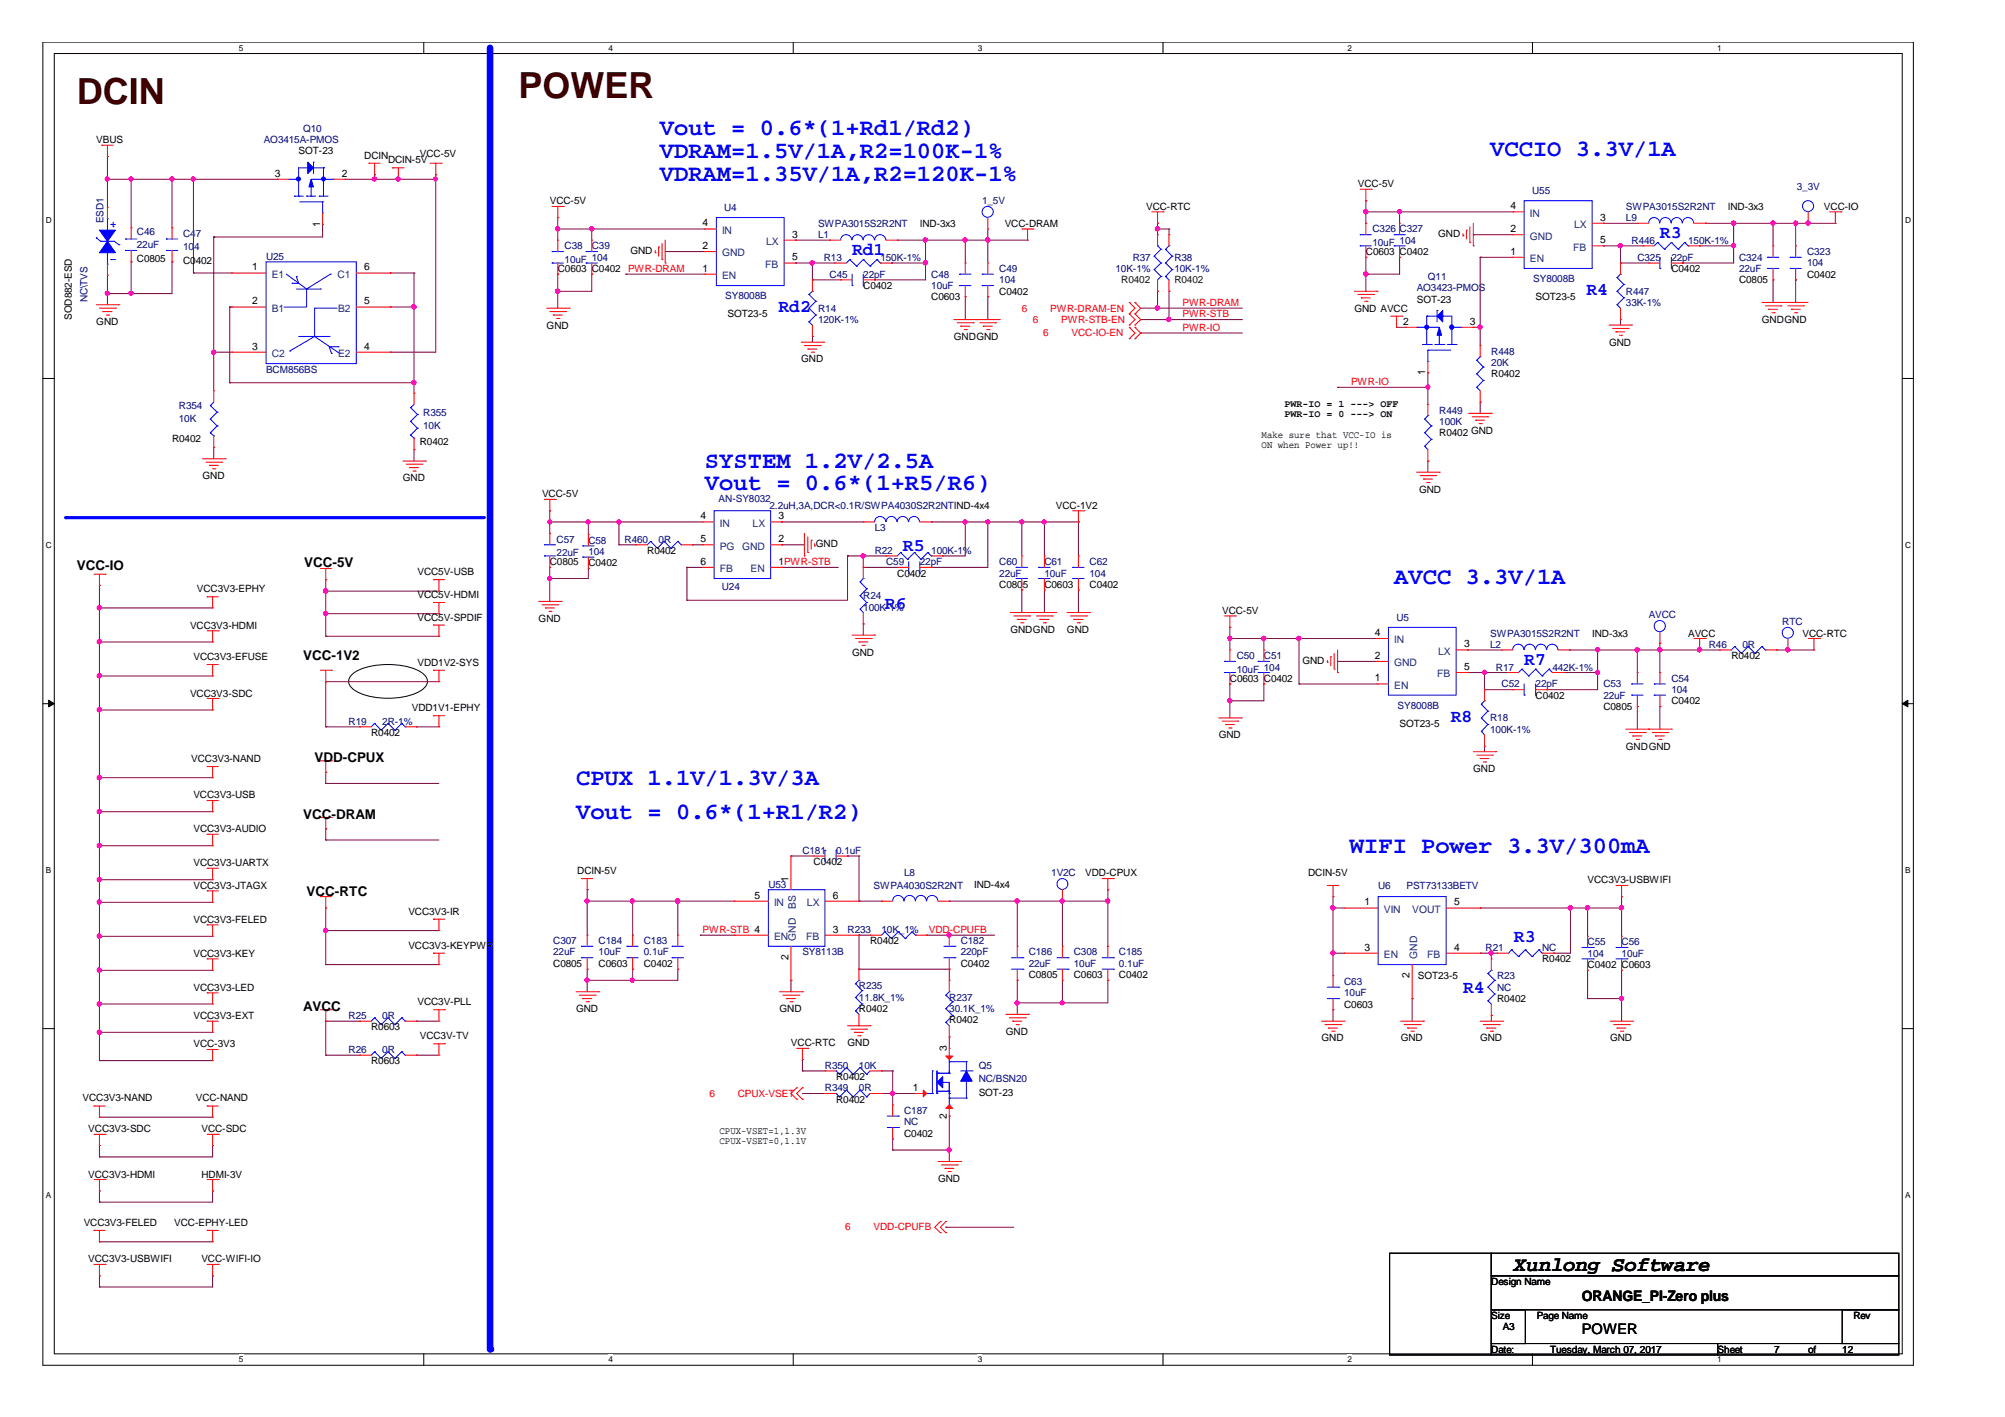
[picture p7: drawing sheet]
<svg xmlns="http://www.w3.org/2000/svg" width="297mm" height="210mm" viewBox="0 0 297 210" stroke-linecap="round" stroke-linejoin="round" font-family="sans-serif">
<defs><g id="words">
<g font-size="5.3" fill="#400000">
<text x="11.4" y="15.3">DCIN</text>
<text x="76.8" y="14.5">POWER</text>
</g>
<g font-size="3.5" fill="#00f">
<text x="97.7" y="20">Vout = 0.6*(1+Rd1/Rd2)</text>
<text x="97.7" y="23.3">VDRAM=1.5V/1A,R2=100K-1%</text>
<text x="220.8" y="23.2">VCCIO 3.3V/1A</text>
<text x="97.7" y="26.9">VDRAM=1.35V/1A,R2=120K-1%</text>
<text x="104.4" y="69.3">SYSTEM 1.2V/2.5A</text>
<text x="104.4" y="72.6">Vout = 0.6*(1+R5/R6)</text>
<text x="206.5" y="86.5">AVCC 3.3V/1A</text>
<text x="85.3" y="116.2">CPUX 1.1V/1.3V/3A</text>
<text x="85.3" y="121.3">Vout = 0.6*(1+R1/R2)</text>
<text x="200" y="126.4">WIFI Power 3.3V/300mA</text>
</g>
<text font-size="3" x="224.3" y="188.2">Xunlong Software</text>
<g font-size="2.7" fill="#00f">
<text x="245.9" y="35.3">R3</text>
<text x="126.2" y="37.8">Rd1</text>
<text x="115.3" y="46.2">Rd2</text>
<text x="235" y="43.7">R4</text>
<text x="133.8" y="81.6">R5</text>
<text x="131.1" y="90.1">R6</text>
<text x="225.8" y="98.5">R7</text>
<text x="214.9" y="106.9">R8</text>
<text x="224.3" y="139.6">R3</text>
<text x="216.7" y="147.1">R4</text>
</g>
<g font-size="2.2">
<text x="234.4" y="197.7">POWER</text>
<text x="234.4" y="192.7">ORANGE_PI-Zero plus</text>
</g>
<g font-size="2">
<text x="11.4" y="84.4">VCC-IO</text>
<text x="45.1" y="84">VCC-5V</text>
<text x="44.9" y="97.8">VCC-1V2</text>
<text x="46.6" y="112.9">VDD-CPUX</text>
<text x="44.9" y="121.3">VCC-DRAM</text>
<text x="45.4" y="132.7">VCC-RTC</text>
<text x="44.9" y="149.8">AVCC</text>
</g>
<g font-size="1.5">
<text x="14.3" y="21.2">VBUS</text>
<text x="44.2" y="22.9">SOT-23</text>
<text x="54" y="23.6">DCIN</text>
<text x="62.2" y="23.2">VCC-5V</text>
<text x="40.7" y="26.2">3</text>
<text x="50.6" y="26.2">2</text>
<text x="57.5" y="24.2">DCIN-5V</text>
<text x="201.2" y="27.7">VCC-5V</text>
<text x="47.4" y="33.6" transform="rotate(-90 47.4 33.6)">1</text>
<text x="81.4" y="30.2">VCC-5V</text>
<text x="104.1" y="33.5">4</text>
<text x="117.3" y="35.2">3</text>
<text x="136.3" y="33.6">IND-3x3</text>
<text x="148.8" y="33.6">VCC-DRAM</text>
<text x="169.8" y="31.1">VCC-RTC</text>
<text x="213.1" y="35.1">GND</text>
<text x="223.8" y="34.4">2</text>
<text x="223.8" y="31">4</text>
<text x="237.1" y="32.7">3</text>
<text x="256" y="31.1">IND-3x3</text>
<text x="270.2" y="31.1">VCC-IO</text>
<text x="20.3" y="38.8">C0805</text>
<text x="27.1" y="39.1">C0402</text>
<text x="37.4" y="40.1">1</text>
<text x="54" y="40.1">6</text>
<text x="82.6" y="40.3">C0603 C0402</text>
<text x="93.4" y="37.6">GND</text>
<text x="104.1" y="40.2">1</text>
<text x="104.1" y="36.9">2</text>
<text x="117.3" y="38.6">5</text>
<text x="202.4" y="37.8">C0603 C0402</text>
<text x="223.8" y="37.7">1</text>
<text x="237.1" y="36">5</text>
<text x="247.6" y="40.3">C0402</text>
<text x="257.6" y="42">C0805</text>
<text x="267.7" y="41.1">C0402</text>
<text x="10.6" y="47.3" transform="rotate(-90 10.6 47.3)">SOD882-ESD</text>
<text x="37.4" y="45.1">2</text>
<text x="54" y="45.1">5</text>
<text x="107.8" y="47">SOT23-5</text>
<text x="127.9" y="42.8">C0402</text>
<text x="138" y="44.5">C0603</text>
<text x="148" y="43.7">C0402</text>
<text x="200.7" y="46.2">GND AVCC</text>
<text x="209.9" y="44.8">SOT-23</text>
<text x="227.5" y="44.5">SOT23-5</text>
<text x="261" y="47.9">GNDGND</text>
<text x="14.3" y="48.2">GND</text>
<text x="37.4" y="51.8">3</text>
<text x="54" y="51.8">4</text>
<text x="81" y="48.7">GND</text>
<text x="118.7" y="53.7">GND</text>
<text x="141.3" y="50.3">GNDGND</text>
<text x="207.9" y="48.1">2</text>
<text x="217.8" y="48.1">3</text>
<text x="238.4" y="51.2">GND</text>
<text x="211.2" y="55.6" transform="rotate(-90 211.2 55.6)">1</text>
<text x="220.9" y="55.9">R0402</text>
<text x="25.5" y="65.5">R0402</text>
<text x="62.2" y="65.9">R0402</text>
<text x="186.9" y="64.8">Make sure that VCC-IO is</text>
<text x="190.3" y="60.3">PWR-IO = 1 ---&gt; OFF</text>
<text x="190.3" y="61.8">PWR-IO = 0 ---&gt; ON</text>
<text x="213.2" y="64.6">R0402 GND</text>
<text x="30" y="71">GND</text>
<text x="59.7" y="71.3">GND</text>
<text x="186.9" y="66.3">ON when Power up!!</text>
<text x="80.3" y="73.7">VCC-5V</text>
<text x="103.8" y="76.9">4</text>
<text x="115.4" y="76.9">3</text>
<text x="156.4" y="75.3">VCC-1V2</text>
<text x="210.2" y="73">GND</text>
<text x="81.4" y="83.7">C0805</text>
<text x="87.2" y="83.9">C0402</text>
<text x="95.9" y="82.1">R0402</text>
<text x="103.8" y="80.3">5</text>
<text x="103.8" y="83.7">6</text>
<text x="115.4" y="83.7">1PWR-STB</text>
<text x="115.4" y="80.3">2</text>
<text x="120.9" y="81">GND</text>
<text x="29.2" y="87.7">VCC3V3-EPHY</text>
<text x="61.8" y="88.6">VCC5V-HDMI</text>
<text x="61.8" y="85.2">VCC5V-USB</text>
<text x="132.9" y="85.4">C0402</text>
<text x="148" y="87.1">C0805</text>
<text x="154.7" y="87.1">C0603</text>
<text x="161.4" y="87.1">C0402</text>
<text x="28.2" y="93.1">VCC3V3-HDMI</text>
<text x="61.8" y="91.9">VCC5V-SPDIF</text>
<text x="79.8" y="92.1">GND</text>
<text x="149.7" y="93.8">GNDGND</text>
<text x="158.1" y="93.8">GND</text>
<text x="181.1" y="90.9">VCC-5V</text>
<text x="203.7" y="94.2">4</text>
<text x="216.9" y="95.9">3</text>
<text x="235.9" y="94.3">IND-3x3</text>
<text x="250.1" y="94.3">AVCC</text>
<text x="267" y="94.3">VCC-RTC</text>
<text x="28.7" y="97.8">VCC3V3-EFUSE</text>
<text x="61.8" y="98.7">VDD1V2-SYS</text>
<text x="126.2" y="97.1">GND</text>
<text x="182.2" y="101">C0603 C0402</text>
<text x="193" y="98.3">GND</text>
<text x="203.7" y="100.9">1</text>
<text x="203.7" y="97.6">2</text>
<text x="216.9" y="99.2">5</text>
<text x="256.5" y="97.6">R0402</text>
<text x="28.2" y="103.2">VCC3V3-SDC</text>
<text x="61" y="105.3">VDD1V1-EPHY</text>
<text x="207.3" y="107.7">SOT23-5</text>
<text x="227.5" y="103.5">C0402</text>
<text x="237.5" y="105.2">C0805</text>
<text x="247.6" y="104.3">C0402</text>
<text x="28.3" y="112.9">VCC3V3-NAND</text>
<text x="55" y="109">R0402</text>
<text x="180.6" y="109.4">GND</text>
<text x="240.9" y="111.1">GNDGND</text>
<text x="28.7" y="118.3">VCC3V3-USB</text>
<text x="218.3" y="114.4">GND</text>
<text x="28.7" y="123.3">VCC3V3-AUDIO</text>
<text x="28.7" y="128.3">VCC3V3-UARTX</text>
<text x="28.7" y="131.7">VCC3V3-JTAGX</text>
<text x="85.5" y="129.5">DCIN-5V</text>
<text x="116.8" y="130.6" transform="rotate(-90 116.8 130.6)">1</text>
<text x="120.5" y="128.2">C0402</text>
<text x="144.3" y="131.5">IND-4x4</text>
<text x="160.8" y="129.8">VDD-CPUX</text>
<text x="193.8" y="129.8">DCIN-5V</text>
<text x="235.2" y="130.8">VCC3V3-USBWIFI</text>
<text x="28.7" y="136.7">VCC3V3-FELED</text>
<text x="60.5" y="135.5">VCC3V3-IR</text>
<text x="111.8" y="133.1">5</text>
<text x="123.4" y="133.1">6</text>
<text x="202.1" y="134.1">1</text>
<text x="215.4" y="134.1">5</text>
<text x="28.7" y="141.7">VCC3V3-KEY</text>
<text x="60.5" y="140.6">VCC3V3-KEYPWR</text>
<text x="82" y="143.2">C0805</text>
<text x="88.7" y="143.2">C0603</text>
<text x="95.4" y="143.2">C0402</text>
<text x="116.8" y="142.2" transform="rotate(-90 116.8 142.2)">2</text>
<text x="123.4" y="138.1">3</text>
<text x="128.9" y="139.9">R0402</text>
<text x="142.3" y="143.2">C0402</text>
<text x="202.1" y="140.8">3</text>
<text x="215.4" y="140.8">4</text>
<text x="228.5" y="142.6">R0402</text>
<text x="235.2" y="143.4">C0402 C0603</text>
<text x="28.7" y="146.7">VCC3V3-LED</text>
<text x="61.8" y="148.9">VCC3V-PLL</text>
<text x="85.3" y="149.9">GND</text>
<text x="115.5" y="149.9">GND</text>
<text x="127.3" y="149.9">R0402</text>
<text x="152.4" y="144.9">C0805</text>
<text x="159.1" y="144.9">C0603</text>
<text x="165.8" y="144.9">C0402</text>
<text x="199.1" y="149.3">C0603</text>
<text x="208.8" y="144.9" transform="rotate(-90 208.8 144.9)">2</text>
<text x="210.1" y="145.1">SOT23-5</text>
<text x="221.8" y="148.4">R0402</text>
<text x="28.7" y="150.9">VCC3V3-EXT</text>
<text x="28.7" y="155.1">VCC-3V3</text>
<text x="55" y="152.6">R0603</text>
<text x="62.2" y="153.9">VCC3V-TV</text>
<text x="117.2" y="155">VCC-RTC</text>
<text x="125.6" y="155">GND</text>
<text x="140.3" y="155.8" transform="rotate(-90 140.3 155.8)">3</text>
<text x="140.6" y="151.6">R0402</text>
<text x="149" y="153.3">GND</text>
<text x="195.8" y="154.3">GND</text>
<text x="207.5" y="154.3">GND</text>
<text x="219.3" y="154.3">GND</text>
<text x="238.5" y="154.3">GND</text>
<text x="55" y="157.7">R0603</text>
<text x="123.9" y="160">R0402</text>
<text x="135.3" y="161.6">1</text>
<text x="12.2" y="163.2">VCC3V3-NAND</text>
<text x="13.1" y="167.7">VCC3V3-SDC</text>
<text x="29" y="163.2">VCC-NAND</text>
<text x="29.8" y="167.7">VCC-SDC</text>
<text x="106.6" y="167.9">CPUX-VSET=1,1.3V</text>
<text x="123.9" y="163.3">R0402</text>
<text x="140.3" y="165.7" transform="rotate(-90 140.3 165.7)">2</text>
<text x="145" y="162.3">SOT-23</text>
<text x="106.6" y="169.4">CPUX-VSET=0,1.1V</text>
<text x="133.9" y="168.4">C0402</text>
<text x="13.1" y="174.4">VCC3V3-HDMI</text>
<text x="29.8" y="174.4">HDMI-3V</text>
<text x="139" y="175.1">GND</text>
<text x="12.4" y="181.6">VCC3V3-FELED</text>
<text x="25.8" y="181.6">VCC-EPHY-LED</text>
<text x="13.1" y="187">VCC3V3-USBWIFI</text>
<text x="29.8" y="187">VCC-WIFI-IO</text>
<text x="220.9" y="190.3">Design Name</text>
<text x="220.9" y="195.4">Size</text>
<text x="222.6" y="197">A3</text>
<text x="227.7" y="195.4">Page Name</text>
<text x="274.6" y="195.4">Rev</text>
<text x="220.9" y="200.4">Date:</text>
<text x="229.7" y="200.4">Tuesday, March 07, 2017</text>
<text x="254.5" y="200.4">Sheet</text>
<text x="262.8" y="200.4">7</text>
<text x="267.9" y="200.4">of</text>
<text x="272.9" y="200.4">12</text>
</g>
<g font-size="1.5" fill="#000080">
<text x="39.1" y="21.2">AO3415A-PMOS</text>
<text x="44.9" y="19.5">Q10</text>
<text x="227" y="28.7">U55</text>
<text x="266.2" y="28.1">3_3V</text>
<text x="15.3" y="33.1" transform="rotate(-90 15.3 33.1)">ESD1</text>
<text x="20.3" y="34.8">C46</text>
<text x="27.1" y="35.1">C47</text>
<text x="107.3" y="31.3">U4</text>
<text x="121.2" y="35.3">L1</text>
<text x="121.2" y="33.6">SWPA3015S2R2NT</text>
<text x="145.5" y="30.2">1_5V</text>
<text x="203.3" y="34.4">C326 C327</text>
<text x="240.9" y="32.7">L9</text>
<text x="240.9" y="31.1">SWPA3015S2R2NT</text>
<text x="20.3" y="36.8">22uF</text>
<text x="27.1" y="37.1">104</text>
<text x="39.4" y="38.5">U25</text>
<text x="83.7" y="36.9">C38</text>
<text x="83.7" y="39">10uF 104</text>
<text x="87.7" y="36.9">C39</text>
<text x="122" y="38.6">R13</text>
<text x="122.9" y="41.1">C45</text>
<text x="127.9" y="41.1">22pF</text>
<text x="130.4" y="38.6">150K-1%</text>
<text x="138" y="41.1">C48</text>
<text x="148" y="40.3">C49</text>
<text x="148" y="42">104</text>
<text x="165.3" y="40.3">10K-1%</text>
<text x="167.8" y="38.6">R37</text>
<text x="174" y="38.6">R38</text>
<text x="174" y="40.3">10K-1%</text>
<text x="203.3" y="36.5">10uF 104</text>
<text x="211.5" y="41.5">Q11</text>
<text x="227.2" y="41.8">SY8008B</text>
<text x="241.7" y="36.1">R446</text>
<text x="242.6" y="38.6">C325</text>
<text x="247.6" y="38.6">22pF</text>
<text x="250.1" y="36.1">150K-1%</text>
<text x="257.6" y="38.6">C324</text>
<text x="257.6" y="40.3">22uF</text>
<text x="267.7" y="37.8">C323</text>
<text x="267.7" y="39.5">104</text>
<text x="13" y="44.8" transform="rotate(-90 13 44.8)">NC\TVS</text>
<text x="107.4" y="44.3">SY8008B</text>
<text x="121.2" y="46.2">R14</text>
<text x="121.2" y="47.9">120K-1%</text>
<text x="138" y="42.8">10uF</text>
<text x="209.9" y="43.2">AO3423-PMOS</text>
<text x="240.9" y="43.7">R447</text>
<text x="240.9" y="45.3">33K-1%</text>
<text x="220.9" y="52.5">R448</text>
<text x="39.4" y="55.2">BCM856BS</text>
<text x="220.9" y="54.2">20K</text>
<text x="26.5" y="60.6">R354</text>
<text x="26.5" y="62.6">10K</text>
<text x="62.7" y="61.6">R355</text>
<text x="62.7" y="63.6">10K</text>
<text x="213.2" y="61.3">R449</text>
<text x="213.2" y="62.9">100K</text>
<text x="106.5" y="74.3">AN-SY8032</text>
<text x="114" y="75.3">2.2uH,3A,DCR&lt;0.1R/SWPA4030S2R2NTIND-4x4</text>
<text x="82.5" y="80.4">C57</text>
<text x="82.5" y="82.4">22uF</text>
<text x="87.2" y="80.5">C58</text>
<text x="87.2" y="82.2">104</text>
<text x="92.5" y="80.4">R460</text>
<text x="97.6" y="80.4">0R</text>
<text x="129.6" y="78.7">L3</text>
<text x="129.6" y="82.1">R22</text>
<text x="131.3" y="83.7">C59</text>
<text x="136.3" y="83.7">22pF</text>
<text x="138" y="82.1">100K-1%</text>
<text x="148" y="83.7">C60</text>
<text x="154.7" y="83.7">C61</text>
<text x="161.4" y="83.7">C62</text>
<text x="106.9" y="87.4">U24</text>
<text x="127.9" y="88.7">R24</text>
<text x="148" y="85.4">22uF</text>
<text x="154.7" y="85.4">10uF</text>
<text x="161.4" y="85.4">104</text>
<text x="127.9" y="90.4">100K-1%</text>
<text x="206.9" y="91.9">U5</text>
<text x="220.8" y="95.9">L2</text>
<text x="220.8" y="94.3">SWPA3015S2R2NT</text>
<text x="244.3" y="91.6">AVCC</text>
<text x="253.2" y="95.9">R46</text>
<text x="258.1" y="95.9">0R</text>
<text x="264" y="92.6">RTC</text>
<text x="183.2" y="97.6">C50</text>
<text x="183.2" y="99.6">10uF 104</text>
<text x="187.2" y="97.6">C51</text>
<text x="221.6" y="99.3">R17</text>
<text x="222.5" y="101.8">C52</text>
<text x="227.5" y="101.8">22pF</text>
<text x="230" y="99.3">442K-1%</text>
<text x="237.5" y="101.8">C53</text>
<text x="247.6" y="101">C54</text>
<text x="51.6" y="107.4">R19</text>
<text x="56.6" y="107.4">2R-1%</text>
<text x="207.1" y="105">SY8008B</text>
<text x="220.8" y="106.9">R18</text>
<text x="237.5" y="103.5">22uF</text>
<text x="247.6" y="102.7">104</text>
<text x="220.8" y="108.5">100K-1%</text>
<text x="113.8" y="131.5">U53</text>
<text x="118.9" y="126.5">C181</text>
<text x="123.9" y="126.5">0.1uF</text>
<text x="129.4" y="131.7">SWPA4030S2R2NT</text>
<text x="133.9" y="129.8">L8</text>
<text x="155.7" y="129.8">1V2C</text>
<text x="204.2" y="131.7">U6</text>
<text x="208.4" y="131.7">PST73133BETV</text>
<text x="82" y="139.9">C307</text>
<text x="82" y="141.5">22uF</text>
<text x="88.7" y="139.9">C184</text>
<text x="88.7" y="141.5">10uF</text>
<text x="95.4" y="139.9">C183</text>
<text x="95.4" y="141.5">0.1uF</text>
<text x="118.9" y="141.5">SY8113B</text>
<text x="125.6" y="138.2">R233</text>
<text x="130.6" y="138.2">10K_1%</text>
<text x="142.3" y="139.9">C182</text>
<text x="142.3" y="141.5">220pF</text>
<text x="152.4" y="141.5">C186</text>
<text x="152.4" y="143.2">22uF</text>
<text x="159.1" y="141.5">C308</text>
<text x="159.1" y="143.2">10uF</text>
<text x="165.8" y="141.5">C185</text>
<text x="165.8" y="143.2">0.1uF</text>
<text x="220.1" y="140.9">R21</text>
<text x="228.5" y="140.9">NC</text>
<text x="235.2" y="140.1">C55</text>
<text x="235.2" y="141.7">104</text>
<text x="240.2" y="140.1">C56</text>
<text x="240.2" y="141.7">10uF</text>
<text x="127.3" y="146.6">R235</text>
<text x="127.3" y="148.3">11.8K_1%</text>
<text x="140.6" y="148.3">R237</text>
<text x="140.6" y="149.9">30.1K_1%</text>
<text x="199.1" y="145.9">C63</text>
<text x="199.1" y="147.6">10uF</text>
<text x="221.8" y="145.1">R23</text>
<text x="221.8" y="146.7">NC</text>
<text x="51.6" y="156">R26</text>
<text x="51.6" y="150.9">R25</text>
<text x="56.6" y="156">0R</text>
<text x="56.6" y="150.9">0R</text>
<text x="122.2" y="158.3">R350</text>
<text x="122.2" y="161.7">R349</text>
<text x="127.3" y="158.3">10K</text>
<text x="127.3" y="161.7">0R</text>
<text x="145" y="158.3">Q5</text>
<text x="145" y="160.3">NC/BSN20</text>
<text x="133.9" y="165">C187</text>
<text x="133.9" y="166.7">NC</text>
</g>
<g font-size="1.5" fill="#004080">
<text x="107" y="34.6">IN</text>
<text x="226.7" y="35.5">GND</text>
<text x="226.7" y="32.1">IN</text>
<text x="233.2" y="33.8">LX</text>
<text x="40.3" y="41.2">E1</text>
<text x="50" y="41.2">C1</text>
<text x="107" y="41.3">EN</text>
<text x="107" y="38">GND</text>
<text x="113.4" y="39.7">FB</text>
<text x="113.5" y="36.3">LX</text>
<text x="226.7" y="38.8">EN</text>
<text x="233.1" y="37.1">FB</text>
<text x="40.3" y="46.2">B1</text>
<text x="50.1" y="46.2">B2</text>
<text x="40.3" y="52.9">C2</text>
<text x="50.1" y="52.9">E2</text>
<text x="106.6" y="78">IN</text>
<text x="106.6" y="81.4">PG</text>
<text x="109.9" y="81.4">GND</text>
<text x="111.5" y="78">LX</text>
<text x="106.6" y="84.8">FB</text>
<text x="111.2" y="84.8">EN</text>
<text x="206.5" y="95.3">IN</text>
<text x="206.5" y="98.7">GND</text>
<text x="212.9" y="100.3">FB</text>
<text x="213.1" y="97">LX</text>
<text x="206.5" y="102">EN</text>
<text x="114.7" y="134.2">IN</text>
<text x="117.9" y="134.7" transform="rotate(-90 117.9 134.7)">BS</text>
<text x="119.5" y="134.2">LX</text>
<text x="205" y="135.2">VIN</text>
<text x="209.2" y="135.2">VOUT</text>
<text x="114.7" y="139.2">EN</text>
<text x="117.9" y="139.3" transform="rotate(-90 117.9 139.3)">GND</text>
<text x="119.4" y="139.2">FB</text>
<text x="205" y="141.9">EN</text>
<text x="209.9" y="142" transform="rotate(-90 209.9 142)">GND</text>
<text x="211.5" y="141.9">FB</text>
</g>
<g font-size="1.5" fill="#f00">
<text x="93" y="40.3">PWR-DRAM</text>
<text x="151.4" y="46.2">6</text>
<text x="153" y="47.9">6</text>
<text x="155.6" y="46.2">PWR-DRAM-EN</text>
<text x="157.2" y="47.9">PWR-STB-EN</text>
<text x="175.2" y="45.3">PWR-DRAM</text>
<text x="175.2" y="47">PWR-STB</text>
<text x="154.6" y="49.8">6</text>
<text x="158.7" y="49.8">VCC-IO-EN</text>
<text x="175.2" y="49">PWR-IO</text>
<text x="200.2" y="57">PWR-IO</text>
<text x="104.1" y="138.2">PWR-STB 4</text>
<text x="137.6" y="138.2">VDD-CPUFB</text>
<text x="105.1" y="162.5">6</text>
<text x="109.3" y="162.5">CPUX-VSET</text>
<text x="125.2" y="182.1">6</text>
<text x="129.4" y="182.1">VDD-CPUFB</text>
</g>
<g font-size="1.5" fill="#004000">
<text x="166.1" y="42">R0402</text>
<text x="174" y="42">R0402</text>
</g>
<g font-size="1.2">
<text x="35.4" y="7.5">5</text>
<text x="90.1" y="7.5">4</text>
<text x="144.9" y="7.5">3</text>
<text x="199.6" y="7.5">2</text>
<text x="254.4" y="7.5">1</text>
<text x="6.8" y="33.1">D</text>
<text x="282.2" y="33.1">D</text>
<text x="6.8" y="81.2">C</text>
<text x="282.2" y="81.2">C</text>
<text x="6.8" y="129.4">B</text>
<text x="282.2" y="129.4">B</text>
<text x="6.8" y="177.5">A</text>
<text x="282.2" y="177.5">A</text>
<text x="35.4" y="201.8">5</text>
<text x="90.1" y="201.8">4</text>
<text x="144.9" y="201.8">3</text>
<text x="199.6" y="201.8">2</text>
<text x="254.4" y="201.8">1</text>
</g>
</g></defs>
<path d="M6.3 6.2h277.2v196h-277.2zM8 7.9h273.8v192.6h-273.8z" fill="none" stroke="#000" stroke-width=".15"/>
<g fill="#fff">
<path d="M35.4 6.4h.6v1.4h-.6z"/>
<path d="M35.4 200.7h.6v1.4h-.6z"/>
</g>
<path d="M62.8 6.2v1.7M62.8 200.5v1.7" fill="none" stroke="#000" stroke-width=".15"/>
<g fill="#fff">
<path d="M90.1 6.4h.7v1.4h-.7z"/>
<path d="M90.1 200.7h.7v1.4h-.7z"/>
</g>
<path d="M117.5 6.2v1.7M117.5 200.5v1.7" fill="none" stroke="#000" stroke-width=".15"/>
<g fill="#fff">
<path d="M144.9 6.4h.6v1.4h-.6z"/>
<path d="M144.9 200.7h.6v1.4h-.6z"/>
</g>
<path d="M172.3 6.2v1.7M172.3 200.5v1.7" fill="none" stroke="#000" stroke-width=".15"/>
<g fill="#fff">
<path d="M199.6 6.4h.7v1.4h-.7z"/>
<path d="M199.6 200.7h.7v1.4h-.7z"/>
</g>
<path d="M227 6.2v1.7M227 200.5v1.7" fill="none" stroke="#000" stroke-width=".15"/>
<g fill="#fff">
<path d="M254.4 6.4h.6v1.4h-.6z"/>
<path d="M254.4 200.7h.6v1.4h-.6z"/>
<path d="M6.8 31.9h.8v1.4h-.8z"/>
<path d="M282.2 31.9h.9v1.4h-.9z"/>
<path d="M6.8 80.1h.8v1.4h-.8z"/>
<path d="M282.2 80.1h.9v1.4h-.9z"/>
</g>
<path d="M6.3 56.1h1.7M281.8 56.1h1.7" fill="none" stroke="#000" stroke-width=".15"/>
<g fill="#fff">
<path d="M6.8 128.2h.7v1.4h-.7z"/>
<path d="M282.2 128.2h.8v1.4h-.8z"/>
</g>
<path d="M6.3 104.2h1.7M281.8 104.2h1.7" fill="none" stroke="#000" stroke-width=".15"/>
<g fill="#000" stroke="#000" stroke-width=".15">
<path d="M7.2 103.7l.8 .5-.8 .5z" fill-rule="evenodd"/>
<path d="M281.8 104.2l.9-.5v1z" fill-rule="evenodd"/>
</g>
<g fill="#fff">
<path d="M6.8 176.4h.7v1.4h-.7z"/>
<path d="M282.2 176.4h.8v1.4h-.8z"/>
</g>
<path d="M6.3 152.4h1.7M281.8 152.4h1.7" fill="none" stroke="#000" stroke-width=".15"/>
<path d="M9.7 76.7h62.1" fill="none" stroke="#00f" stroke-width=".47"/>
<circle cx="9.7" cy="76.7" r=".23" fill="#00f"/>
<path d="M72.6 7.1v192.8" fill="none" stroke="#00f" stroke-width=".97"/>
<circle cx="72.6" cy="199.9" r=".49" fill="#00f"/>
<path d="M52 100.1a6.8 6.8 0 0 1 4.4-1.6 10.3 10.3 0 0 1 6.1 1.2 1.39 1.39 0 0 1 .8 1.2 1.39 1.39 0 0 1-.8 1.3 10.7 10.7 0 0 1-8 .9 4.3 4.3 0 0 1-2.8-1.7l-.1-.5 .1-.4zM205.9 185.6h15v15.1h-15zM220.9 185.6h60.4v3.4h-60.4zM220.9 189h60.4v5h-60.4zM220.9 194h5.1v5h-5.1zM220.9 199h33.6v1.7h-33.6zM254.5 199h26.8v1.7h-26.8zM272.9 194h8.4v5h-8.4z" fill="none" stroke="#000" stroke-width=".15"/>
<g fill="none" stroke="#800040" stroke-width=".15">
<path d="M15.9 23.2h.1M15.9 26.6h.1M15.9 23.2v7.5M15.9 26.6h25.2M19.4 26.6h.1M19.4 38.8h.1M19.4 26.6v7.2M19.4 38.8v4.7M25.5 26.6h.1M25.5 38.8h.1M25.5 26.6v7.2M25.5 38.8v4.7h-9.6"/>
<path d="M28.7 26.6h.1M28.7 26.6v13.8M31.7 35.1h.1M31.7 35.1v22.8M47.8 33.2h.1M47.8 33.2v1.9h-16.1M51.1 26.6h13.5M55.5 26.6h.1M55.5 25.9h.1M55.5 25.9v.7M59 26.6h.1M64.6 26.6h.1"/>
<path d="M64.6 25.9h.1M64.6 25.9v26.3h-6.8M82.6 33.9h.1M82.6 32.2h.1M82.6 32.2v3.4M82.6 33.9h21.8M87.7 33.9h.1M87.7 33.9v1.7M98.6 37.3h.1M98.6 37.3h5.8M117.9 35.6h.1M117.9 39h.1"/>
<path d="M117.9 35.6h5M117.9 39h5.8M120.4 39h.1M120.4 39v2.5M132.1 39h.1M132.1 39h5M132.9 35.6h.1M132.9 35.6h19.3M137.1 35.6h.1M137.1 39h.1M137.1 35.6v5.9h-7.5M143 35.6h.1"/>
<path d="M143 35.6v3.4M146.3 35.6h.1M146.3 33.9v5.1M171.5 33.9h.1M171.5 33.1h.1M171.5 33.9h1.7M171.5 33.1v1.7M173.2 33.9h.1M173.2 33.9v.9M202.4 31.4h.1M202.4 29.7h.1M202.4 38.1h.1"/>
<path d="M202.4 31.4h21.7M202.4 29.7v3.4M202.4 38.1v5.1M207.3 31.4h.1M207.3 38.1h.1M207.3 38.1v2.5h-4.9M207.3 31.4v1.7M218.3 34.8h.1M218.3 34.8h5.8M219.3 38.1h.1M219.3 38.1h4.8M219.3 38.1v13.1"/>
<path d="M237.5 36.4h.1M237.5 33.1h.1M237.5 33.1h5.1M237.5 36.4h5.9M240.1 36.4h.1M240.1 39h.1M240.1 39h4.2M240.1 36.4v2.6M249.3 39h.1M251.8 36.4h.1M251.8 36.4h5M252.6 33.1h.1"/>
<path d="M252.6 33.1h19.3M256.8 33.1h.1M256.8 36.4h.1M256.8 33.1v5.9h-7.5M262.7 33.1h.1M262.7 33.1v3.3M266 33.1h.1M266 33.1v3.3M267.9 33.1h.1M15.9 40.8h.1M15.9 43.5h.1M15.9 40.8v4.3"/>
<path d="M19.4 43.5h.1M28.7 40.4h.1M28.7 40.4h5.7M31.7 52.2h.1M31.7 52.2h2.7M34 45.5h.1M34 56.7h.1M34 45.5h.4M34 45.5v11.2M34 56.7h27.3M57.8 52.2h.1M57.8 40.4h.1"/>
<path d="M57.8 45.5h.1M57.8 40.4h3.5M57.8 45.5h3.5M61.3 40.4h.1M61.3 45.5h.1M61.3 56.7h.1M61.3 40.4v17.8M82.6 43.2h.1M82.6 40.6h.1M82.6 40.6v5M87.7 40.6h.1M87.7 40.6v2.6h-5.1"/>
<path d="M92.7 40.6h.1M92.7 40.6h11.7M120.4 49.8h.1M120.4 41.5h.1M120.4 49.8v.9M120.4 41.5h4.1M129.6 41.5h.1M143 44h.1M143 44v3.3M146.3 44h.1M146.3 44v3.3M169 47.3h.1"/>
<path d="M169 49.3h.1M169 45.6h15.1M169 47.3h15.1M169 49.3h15.1M171.5 45.6h.1M171.5 43.2h.1M171.5 43.2v2.4M173.2 47.3h.1M173.2 43.2h.1M173.2 43.2v4.1M198.2 57.4h.1M198.2 57.4h13.3"/>
<path d="M202.4 40.6h.1M206.9 48.5h.1M206.9 48.5h1.3M211.5 55.2h.1M211.5 57.4h.1M211.5 55.2v4.7M218.3 48.5h.1M218.3 48.5h1M219.3 48.5h.1M219.3 59.6h.1M219.3 59.6v1.6M240.1 47.3h.1"/>
<path d="M240.1 47.3v.8M262.7 41.5h.1M262.7 41.5v3.3M266 41.5h.1M266 41.5v3.3M31.7 66.3h.1M31.7 66.3v1.7M61.3 66.6h.1M61.3 66.6v1.7M81.4 75.7h.1M81.4 77.3h.1M81.4 75.7v3.3"/>
<path d="M81.4 77.3h22.7M87.2 77.3h.1M87.2 77.3v1.9M91.7 77.3h.1M91.7 77.3v3.4M115.8 77.3h.1M115.8 77.3h12.1M138 77.3h.1M138 77.3h21.8M143 77.3h.1M143 77.3v5.1h-3.3M146.3 77.3h.1"/>
<path d="M146.3 77.3v6.7h-8.3M151.4 77.3h.1M151.4 77.3v5.1M154.7 77.3h.1M154.7 77.3v5.1M159.8 77.3h.1M159.8 77.3v5.1M211.5 68.3h.1M211.5 68.3v1.6M14.7 90.1h.1M14.7 95.1h.1M14.7 86.7h.1"/>
<path d="M14.7 90.1h16.8M14.7 95.1h16.8M14.7 86.7v70.4M48.3 90.9h.1M48.3 94.2h.1M48.3 87.6h.1M48.3 85.9h.1M48.3 90.9h16.7M48.3 85.9v8.3M48.3 94.2h16.7M48.3 87.6h16.7M81.4 85.7h.1"/>
<path d="M81.4 84h.1M81.4 84v5.1M87.2 84.2h.1M87.2 84.2v1.5h-5.8M91.7 80.7h.1M91.7 80.7h2.5M101.8 84h.1M101.8 88.9h.1M101.8 84h2.3M101.8 84v4.9M102.6 80.7h.1M102.6 80.7h1.5"/>
<path d="M115.8 80.7h.1M115.8 84h.1M115.8 80.7h3.4M115.8 84h8.4M125.6 82.4h.1M125.6 82.4h5.7M125.6 82.4v6.5h-23.8M127.9 82.4h.1M127.9 92.4h.1M127.9 84h.1M127.9 84h5M127.9 82.4v1.6"/>
<path d="M127.9 92.4v1.7M138 84h.1M139.7 82.4h.1M151.4 87.4h.1M151.4 87.4v3.3M154.7 87.4h.1M154.7 87.4v3.3M159.8 87.4h.1M159.8 87.4v3.3M182.2 94.6h.1M182.2 92.9h.1M182.2 94.6h21.8"/>
<path d="M182.2 92.9v3.4M187.2 94.6h.1M187.2 94.6v1.7M192.4 94.6h.1M192.4 94.6v6.7M198.2 98h.1M198.2 98h5.8M217.4 99.6h.1M217.4 96.3h.1M217.4 96.3h5.1M217.4 99.6h5.9M219.9 99.6h.1"/>
<path d="M219.9 99.6v2.6M231.7 99.6h.1M231.7 99.6h5M232.5 96.3h.1M232.5 96.3h22.3M236.7 96.3h.1M236.7 99.6h.1M236.7 96.3v5.9h-7.5M242.6 96.3h.1M242.6 96.3v3.3M245.9 96.3h.1M245.9 95.3h.1"/>
<path d="M245.9 95.3v4.3M251.8 96.3h.1M263.2 96.3h.1M263.2 96.3h5.5M264.9 96.3h.1M14.7 100.1h.1M14.7 105.2h.1M14.7 115.2h.1M14.7 100.1h16.8M14.7 105.2h16.8M14.7 115.2h16.8M48.3 101h.1"/>
<path d="M48.3 107.7h.1M48.3 116h.1M48.3 114.4h.1M48.3 101v6.7M48.3 114.4v1.6M48.3 101h16.7M48.3 107.7h5M48.3 116h16.7M61.7 107.7h.1M61.7 107.7h3.3M182.2 103.8h.1M182.2 101.3h.1"/>
<path d="M182.2 101.3v5.1M187.2 101.3h.1M187.2 101.3v2.5h-5M192.4 101.3h.1M192.4 101.3h11.6M219.9 110.5h.1M219.9 102.2h.1M219.9 110.5v.9M219.9 102.2h4.2M229.2 102.2h.1M242.6 104.7h.1M242.6 104.7v3.3"/>
<path d="M245.9 104.7h.1M245.9 104.7v3.3M14.7 120.2h.1M14.7 138.7h.1M14.7 125.3h.1M14.7 130.3h.1M14.7 133.7h.1M14.7 120.2h16.8M14.7 138.7h16.8M14.7 125.3h16.8M14.7 130.3h16.8M14.7 133.7h16.8"/>
<path d="M48.3 134.5h.1M48.3 122.8h.1M48.3 137.9h.1M48.3 124.4h.1M48.3 122.8v1.6M48.3 134.5v8.4M48.3 137.9h16.7M48.3 124.4h16.7M87 131.8h.1M87 133.5h.1M87 133.5h21.8M87 131.8v6.7"/>
<path d="M93.7 133.5h.1M93.7 133.5v5M100.4 133.5h.1M100.4 133.5v5M103.8 138.5h.1M103.8 138.5h5M117.2 126.8h.1M117.2 126.8h3.3M125.6 126.8h.1M125.6 126.8h1.7M127.3 133.5h.1M127.3 126.8h.1"/>
<path d="M127.3 138.5h.1M127.3 133.5h3.3M127.3 126.8v6.7M127.3 138.5v5.1M127.3 138.5h1.6M137.3 138.5h.1M137.3 138.5h10.1M140.6 133.5h.1M140.6 138.5h.1M140.6 133.5h23.5M150.7 133.5h.1M150.7 133.5v6.7"/>
<path d="M157.4 133.5h.1M157.4 133.5v6.7M164.1 133.5h.1M164.1 131.8h.1M164.1 131.8v8.4M197.5 134.5h.1M197.5 132.8h.1M197.5 134.5h1.6M197.5 132.8v11.7M219.3 134.5h.1M219.3 134.5h20.9M232.7 134.5h.1"/>
<path d="M232.7 134.5v6.7h-2.5M235.2 134.5h.1M235.2 134.5v4.2M240.2 132.8h.1M240.2 134.5h.1M240.2 132.8v5.9M14.7 143.7h.1M14.7 148.7h.1M14.7 152.9h.1M14.7 157.1h.1M14.7 143.7h16.8M14.7 148.7h16.8"/>
<path d="M14.7 152.9h16.8M14.7 157.1h16.8M48.3 142.9h.1M48.3 151.3h.1M48.3 156.3h.1M48.3 151.3v5M48.3 142.9h16.7M48.3 151.3h5M48.3 156.3h5M61.7 151.3h.1M61.7 156.3h.1M61.7 151.3h3.3"/>
<path d="M61.7 156.3h3.3M87 145.2h.1M87 143.6h.1M87 143.6v3.3M93.7 145.2h.1M93.7 143.6h.1M93.7 143.6v1.6M100.4 143.6h.1M100.4 143.6v1.6h-13.4M117.2 145.2h.1M117.2 145.2v1.7M118.9 158.6h.1"/>
<path d="M118.9 156.9h.1M118.9 158.6h3.3M118.9 156.9v1.7M127.3 143.6h.1M127.3 143.6h13.3M130.6 158.6h.1M130.6 158.6h1.6M132.2 158.6h.1M132.2 158.6v5.1M140.6 153.6h.1M140.6 143.6h.1M140.6 143.6v1.6"/>
<path d="M140.6 153.6v1.7M150.7 148.6h.1M150.7 145.2h.1M150.7 145.2v5.1M157.4 148.6h.1M157.4 145.2h.1M157.4 145.2v3.4M164.1 145.2h.1M164.1 145.2v3.4h-13.4M197.5 149.6h.1M197.5 141.2h.1M197.5 141.2h1.6"/>
<path d="M197.5 149.6v1.7M209.2 147.9h.1M209.2 147.9v3.4M219.3 141.2h.1M219.3 141.2h2.5M220.9 141.2h.1M220.9 150.4h.1M220.9 141.2v.8M220.9 150.4v.9M230.2 141.2h.1M235.2 143.7h.1M235.2 147.9h.1"/>
<path d="M235.2 143.7v4.2M235.2 147.9h5M240.2 147.9h.1M240.2 143.7h.1M240.2 143.7v7.6M14.7 165.5h.1M14.7 169.7h.1M14.7 171.4h.1M14.7 178.1h.1M14.7 176.4h.1M14.7 169.7v1.7M14.7 176.4v1.7"/>
<path d="M14.7 165.5h16.8M31.5 169.7h.1M31.5 176.4h.1M31.5 169.7v1.7h-16.8M31.5 176.4v1.7h-16.8M118.9 162h.1M118.9 162h3.3M130.6 162h.1M130.6 162h5M132.2 162h.1M132.2 170.4h.1M132.2 168.7h.1"/>
<path d="M132.2 170.4h8.4M132.2 168.7v1.7M140.6 165.3h.1M140.6 170.4h.1M140.6 165.3v6.8M14.7 184h.1M14.7 190.6h.1M14.7 189h.1M14.7 189v1.6M14.7 184h16.8M31.5 189h.1M31.5 189v1.6h-16.8"/>
<path d="M140.1 181.8h.1M140.1 181.8h10.1"/>
</g>
<g fill="#f0f" stroke="#f0f" stroke-width=".15">
<circle cx="14.7" cy="90" r=".32"/>
<circle cx="14.7" cy="100.1" r=".32"/>
<circle cx="14.7" cy="95.1" r=".32"/>
<circle cx="48.2" cy="90.9" r=".32"/>
<circle cx="48.2" cy="87.5" r=".32"/>
<circle cx="14.7" cy="105.1" r=".32"/>
<circle cx="14.7" cy="115.2" r=".32"/>
<circle cx="14.7" cy="120.2" r=".32"/>
<circle cx="48.2" cy="137.8" r=".32"/>
<circle cx="14.7" cy="143.7" r=".32"/>
<circle cx="14.7" cy="148.7" r=".32"/>
<circle cx="14.7" cy="138.7" r=".32"/>
<circle cx="14.7" cy="133.6" r=".32"/>
<circle cx="14.7" cy="130.3" r=".32"/>
<circle cx="14.7" cy="125.3" r=".32"/>
<circle cx="82.6" cy="43.1" r=".32"/>
<circle cx="87.6" cy="33.9" r=".32"/>
<circle cx="146.3" cy="35.5" r=".32"/>
<circle cx="137.1" cy="38.9" r=".32"/>
<circle cx="143" cy="35.5" r=".32"/>
<circle cx="137.1" cy="35.5" r=".32"/>
<circle cx="120.3" cy="38.9" r=".32"/>
<circle cx="82.6" cy="33.9" r=".32"/>
<circle cx="242.5" cy="96.3" r=".32"/>
<circle cx="236.7" cy="96.3" r=".31"/>
<circle cx="251.8" cy="96.3" r=".32"/>
<circle cx="245.9" cy="96.3" r=".32"/>
<circle cx="219.9" cy="99.6" r=".31"/>
<circle cx="236.7" cy="99.6" r=".31"/>
<circle cx="182.2" cy="94.6" r=".31"/>
<circle cx="182.2" cy="103.8" r=".31"/>
<circle cx="187.2" cy="94.6" r=".32"/>
<circle cx="171.5" cy="45.6" r=".32"/>
<circle cx="173.2" cy="47.3" r=".32"/>
<circle cx="171.5" cy="33.9" r=".32"/>
<circle cx="14.7" cy="152.9" r=".32"/>
<circle cx="264.9" cy="96.3" r=".32"/>
<circle cx="192.4" cy="94.6" r=".32"/>
<circle cx="87" cy="133.5" r=".32"/>
<circle cx="150.7" cy="133.5" r=".32"/>
<circle cx="100.4" cy="133.5" r=".32"/>
<circle cx="93.7" cy="133.5" r=".31"/>
<circle cx="93.7" cy="145.2" r=".31"/>
<circle cx="140.6" cy="138.5" r=".32"/>
<circle cx="164.1" cy="133.5" r=".32"/>
<circle cx="157.4" cy="133.5" r=".32"/>
<circle cx="157.4" cy="148.6" r=".31"/>
<circle cx="87" cy="145.2" r=".32"/>
<circle cx="150.7" cy="148.6" r=".31"/>
<circle cx="140.6" cy="170.3" r=".32"/>
<circle cx="132.2" cy="162" r=".32"/>
<circle cx="15.9" cy="26.5" r=".31"/>
<circle cx="55.5" cy="26.5" r=".31"/>
<circle cx="19.4" cy="26.5" r=".31"/>
<circle cx="25.5" cy="26.5" r=".31"/>
<circle cx="28.6" cy="26.5" r=".31"/>
<circle cx="64.5" cy="26.5" r=".3"/>
<circle cx="31.7" cy="52.2" r=".31"/>
<circle cx="61.3" cy="45.5" r=".32"/>
<circle cx="61.3" cy="56.7" r=".32"/>
<circle cx="15.9" cy="43.4" r=".31"/>
<circle cx="19.4" cy="43.4" r=".31"/>
<circle cx="262.7" cy="33" r=".32"/>
<circle cx="267.9" cy="33" r=".32"/>
<circle cx="266" cy="33" r=".31"/>
<circle cx="240" cy="36.4" r=".32"/>
<circle cx="256.8" cy="36.4" r=".32"/>
<circle cx="256.8" cy="33" r=".32"/>
<circle cx="202.3" cy="31.4" r=".32"/>
<circle cx="202.3" cy="40.6" r=".32"/>
<circle cx="207.3" cy="31.4" r=".31"/>
<circle cx="219.3" cy="48.5" r=".32"/>
<circle cx="211.5" cy="57.3" r=".31"/>
<circle cx="197.5" cy="134.5" r=".32"/>
<circle cx="220.9" cy="141.2" r=".32"/>
<circle cx="240.2" cy="147.9" r=".32"/>
<circle cx="240.2" cy="134.5" r=".32"/>
<circle cx="197.5" cy="141.2" r=".32"/>
<circle cx="235.2" cy="134.5" r=".32"/>
<circle cx="232.6" cy="134.5" r=".32"/>
<circle cx="59" cy="26.5" r=".31"/>
<circle cx="81.5" cy="85.7" r=".3"/>
<circle cx="81.5" cy="77.3" r=".3"/>
<circle cx="127.9" cy="82.3" r=".32"/>
<circle cx="151.4" cy="77.3" r=".31"/>
<circle cx="146.3" cy="77.3" r=".31"/>
<circle cx="87.2" cy="77.3" r=".31"/>
<circle cx="91.7" cy="77.3" r=".31"/>
<circle cx="143" cy="77.3" r=".31"/>
<circle cx="154.7" cy="77.3" r=".31"/>
</g>
<g fill="none" stroke="#f00" stroke-width=".15">
<path d="M15.1 21.5h.1M15.1 21.5h1.7M15.9 23.2h.1M15.9 30.7h.1M15.9 21.5v1.7M15.9 30.7v1.7M15.9 39.1v1.7M19.4 38.8h.1M19.4 33.8h.1M19.4 33.8v1.6M19.4 37.1v1.7M25.5 38.8h.1"/>
<path d="M25.5 33.8h.1M25.5 33.8v1.6M25.5 37.1v1.7M41.1 26.6h.1M41.1 26.6h1.7M47.8 33.2h.1M47.8 31.6v1.6M49.4 26.6h1.7M51.1 26.6h.1M54.7 24.2h.1M54.7 24.2h1.6M55.5 25.9h.1"/>
<path d="M55.5 24.2v1.7M58.2 24.9h.1M58.2 24.9h1.7M59 26.6h.1M59 24.9v1.7M63.7 24.2h1.7M64.6 25.9h.1M64.6 24.2v1.7M65.4 24.2h.1M81.8 30.6h1.7M82.6 32.2h.1M82.6 35.6h.1"/>
<path d="M82.6 30.6v1.6M82.6 35.6v1.7M82.6 39v1.6M83.5 30.6h.1M87.7 35.6h.1M87.7 35.6v1.7M87.7 39v1.6M97.1 37.4h.1M97.1 37.1v.3M97.6 36.6h.1M97.6 36.6v1.3M98.1 38.5h.1"/>
<path d="M98.1 36.1v2.4M98.6 39h.1M98.6 35.6v3.4M104.4 37.3h.1M104.4 33.9h.1M104.4 33.9h1.7M104.4 37.3h1.7M116.2 39h1.7M116.2 35.6h1.7M117.9 35.6h.1M117.9 39h.1M122.9 35.6h.1"/>
<path d="M122.9 35.6h1.6M123.7 39h.1M123.7 39h1.7M130.4 39h1.7M131.3 35.6h1.6M132.1 39h.1M132.9 35.6h.1M143 39h.1M143 39v1.6M146.3 39h.1M146.3 33.9h.1M146.3 32.2v1.7"/>
<path d="M146.3 39v1.6M151.4 33.9h1.6M152.2 35.6h.1M152.2 33.9v1.7M153 33.9h.1M170.6 31.4h1.7M171.5 33.1h.1M171.5 34.8h.1M171.5 31.4v1.7M171.5 34.8v1.6M172.3 31.4h.1M173.2 34.8h.1"/>
<path d="M173.2 34.8v1.6M201.5 28h1.7M202.4 29.7h.1M202.4 33.1h.1M202.4 38.1h.1M202.4 28v1.7M202.4 33.1v1.7M202.4 36.4v1.7M203.2 28h.1M207.3 33.1h.1M207.3 38.1h.1M207.3 33.1v1.7"/>
<path d="M207.3 36.4v1.7M216.7 34.9h.1M216.7 34.6v.3M217.3 34.1h.1M217.3 34.1v1.3M217.8 35.9h.1M217.8 33.6v2.3M218.3 36.4h.1M218.3 33.1v3.3M224.1 38.1h.1M224.1 34.8h.1M224.1 31.4h.1"/>
<path d="M224.1 31.4h1.7M224.1 38.1h1.7M224.1 34.8h1.7M235.9 36.4h1.6M235.9 33.1h1.6M237.5 33.1h.1M237.5 36.4h.1M240.1 39h.1M240.1 39v1.6M242.6 33.1h.1M242.6 33.1h1.7M243.4 36.4h.1"/>
<path d="M243.4 36.4h1.7M244.3 39h.1M244.3 39h1.6M247.6 39h1.7M249.3 39h.1M250.1 36.4h1.7M251 33.1h1.6M251.8 36.4h.1M252.6 33.1h.1M262.7 36.4h.1M262.7 36.4v1.7M262.7 39.8v1.7"/>
<path d="M266 36.4h.1M266 36.4v1.7M266 39.8v1.7M267.9 33.1h.1M267.9 31.4v1.7M271.1 31.4h1.7M271.9 33.1h.1M271.9 31.4v1.7M272.8 31.4h.1M14.3 45.1h3.3M14.7 45.6h2.4M15.2 46.2h.1"/>
<path d="M15.2 46.2h1.4M15.7 46.7h.4M15.9 40.8h.1M16.1 46.7h.1M17.1 45.6h.1M17.6 45.1h.1M31.7 57.9h.1M31.7 57.9v1.7M34.4 40.4h.1M34.4 45.5h.1M34.4 52.2h.1M34.4 52.2h5"/>
<path d="M34.4 40.4h5M34.4 45.5h5M52.8 52.2h5M52.8 40.4h5M52.8 45.5h5M57.8 52.2h.1M57.8 45.5h.1M57.8 40.4h.1M61.3 58.2h.1M61.3 58.2v1.7M81 45.6h3.3M81.4 46.2h2.4"/>
<path d="M82 46.7h.1M82 46.7h1.3M82.5 47.2h.3M82.6 40.6h.1M82.8 47.2h.1M83.8 46.2h.1M84.3 45.6h.1M87.7 40.6h.1M104.4 40.6h.1M104.4 40.6h1.7M118.7 50.7h3.3M119.2 51.2h2.3"/>
<path d="M119.7 51.7h.1M119.7 51.7h1.3M120.2 52.2h.3M120.4 49.8h.1M120.4 41.5h.1M120.4 41.5v1.7M120.4 48.1v1.7M120.5 52.2h.1M121.5 51.2h.1M122 50.7h.1M124.5 41.5h.1M124.5 41.5h1.7"/>
<path d="M127.9 41.5h1.7M129.6 41.5h.1M141.3 47.3h6.7M141.8 47.8h2.4M142.3 48.3h.1M142.3 48.3h1.4M142.8 48.8h.4M143 44h.1M143 42.3v1.7M143.2 48.8h.1M144.2 47.8h.1M144.7 47.3h.1"/>
<path d="M145.2 47.8h2.3M145.7 48.3h.1M145.7 48.3h1.3M146.2 48.8h.3M146.3 44h.1M146.3 42.3v1.7M146.5 48.8h.1M147.5 47.8h.1M148 47.3h.1M167.3 46.5h.1M167.3 44.8h.1M167.3 48.1h.1"/>
<path d="M167.3 50.2h.1M167.3 48.5h.1M167.3 44.8l.8 .8-.8 .9M167.3 46.5l.8 .8-.8 .8M167.3 48.5l.8 .8-.8 .9M168.1 44.8h.1M168.1 46.5h.1M168.1 48.1h.1M168.1 48.5h.1M168.1 50.2h.1M168.1 44.8l.9 .8-.9 .9M168.1 46.5l.9 .8-.9 .8"/>
<path d="M168.1 48.5l.9 .8-.9 .9M171.5 43.2h.1M171.5 41.5v1.7M173.2 43.2h.1M173.2 41.5v1.7M200.7 43.2h3.3M201.2 43.6h2.3M201.7 44.1h.1M201.7 44.1h1.3M202.2 44.6h.3M202.5 44.6h.1M203.5 43.6h.1"/>
<path d="M204 43.2h.1M206 46.8h1.7M206.9 48.5h.1M206.9 46.8v1.7M207.7 46.8h.1M208.2 48.5h.1M208.2 48.5h1.7M211.5 59.9h.1M211.5 55.2h.1M211.5 53.5v1.7M211.5 59.9v1.7M216.6 48.5h1.7"/>
<path d="M218.3 48.5h.1M219.3 59.6h.1M219.3 51.2h.1M219.3 51.2v1.6M219.3 57.9v1.7M238.4 48.1h3.3M238.9 48.7h2.3M239.4 49.2h.1M239.4 49.2h1.3M239.9 49.7h.3M240.1 47.3h.1M240.1 45.6v1.7"/>
<path d="M240.2 49.7h.1M241.2 48.7h.1M241.7 48.1h.1M261 44.8h6.7M261.5 45.3h2.4M262 45.8h.1M262 45.8h1.4M262.5 46.3h.3M262.7 41.5h.1M262.8 46.3h.1M263.9 45.3h.1M264.4 44.8h.1"/>
<path d="M264.9 45.3h2.3M265.4 45.8h.1M265.4 45.8h1.3M265.9 46.3h.3M266 41.5h.1M266.2 46.3h.1M267.2 45.3h.1M267.7 44.8h.1M30 68h3.4M30.5 68.5h2.4M31 68.9h.1M31 68.9h1.3"/>
<path d="M31.5 69.4h.3M31.7 66.3h.1M31.7 64.6v1.7M31.8 69.4h.1M32.9 68.5h.1M33.4 68h.1M59.7 68.3h3.3M60.2 68.8h2.3M60.7 69.3h.1M60.7 69.3h1.3M61.2 69.8h.3M61.3 66.6h.1"/>
<path d="M61.3 64.9v1.7M61.5 69.8h.1M62.5 68.8h.1M63 68.3h.1M80.6 74h1.7M81.4 75.7h.1M81.4 79h.1M81.4 74v1.7M81.4 79v1.7M82.3 74h.1M87.2 79.2h.1M87.2 79.2v1.7"/>
<path d="M104.1 77.3h.1M104.1 77.3h1.7M114.2 77.3h1.6M115.8 77.3h.1M119.2 79v3.4M119.7 79.5v2.3M127.9 77.3h.1M127.9 77.3h1.7M136.3 77.3h1.7M138 77.3h.1M158.9 75.7h1.7M159.8 77.3h.1"/>
<path d="M159.8 75.7v1.6M160.6 75.7h.1M209.9 69.9h3.3M210.4 70.5h2.3M210.9 71h.1M210.9 71h1.3M211.4 71.5h.3M211.5 68.3h.1M211.5 66.6v1.7M211.7 71.5h.1M212.7 70.5h.1M213.2 69.9h.1"/>
<path d="M217.6 61.2h3.3M218.1 61.7h2.3M218.6 62.2h.1M218.6 62.2h1.3M219.1 62.8h.4M219.5 62.8h.1M220.4 61.7h.1M220.9 61.2h.1M13.9 85.1h1.7M14.7 86.7h.1M14.7 85.1v1.6M15.6 85.1h.1"/>
<path d="M30.7 88.4h.1M30.7 98.4h.1M30.7 88.4h1.6M30.7 93.4h1.6M30.7 98.4h1.6M31.5 90.1h.1M31.5 95.1h.1M31.5 88.4v1.7M31.5 93.4v1.7M31.5 98.4v1.7M32.3 93.4h.1M47.5 84.2h.1"/>
<path d="M47.5 84.2h1.6M47.5 99.3h1.6M48.3 85.9h.1M48.3 84.2v1.7M48.3 99.3v1.7M49.1 99.3h.1M64.2 89.3h.1M64.2 92.6h.1M64.2 85.9h.1M64.2 99.3h.1M64.2 89.3h1.7M64.2 92.6h1.7"/>
<path d="M64.2 85.9h1.7M64.2 99.3h1.7M65 90.9h.1M65 94.2h.1M65 87.6h.1M65 85.9v1.7M65 89.3v1.6M65 92.6v1.6M65 99.3v1.7M79.8 89.1h3.3M80.3 89.6h2.3M80.8 90.1h.1"/>
<path d="M80.8 90.1h1.3M81.3 90.6h.3M81.4 84h.1M81.4 82.4v1.6M81.6 90.6h.1M82.6 89.6h.1M83.1 89.1h.1M87.2 84.2h.1M87.2 82.5v1.7M94.2 80.7h.1M94.2 80.7h1.7M100.9 80.7h1.7"/>
<path d="M102.6 80.7h.1M104.1 80.7h.1M104.1 84h.1M104.1 80.7h1.7M104.1 84h1.7M114.2 80.7h1.6M114.2 84h1.6M115.8 84h.1M115.8 80.7h.1M119.2 82.4h.1M119.7 81.8h.1M120.2 80h.1"/>
<path d="M120.2 80v1.3M120.7 80.9h.1M120.7 80.5v.4M126.2 94.1h3.4M126.7 94.6h2.4M127.3 95.1h.1M127.3 95.1h1.3M127.7 95.6h.4M127.9 92.4h.1M127.9 84h.1M127.9 84v1.7M127.9 90.7v1.7"/>
<path d="M128.1 95.6h.1M129.1 94.6h.1M129.6 94.1h.1M131.3 82.4h.1M131.3 82.4h1.6M132.9 84h.1M132.9 84h1.7M136.3 84h1.7M138 84h.1M138 82.4h1.7M139.7 82.4h.1M149.7 90.7h6.7"/>
<path d="M150.2 91.2h2.4M150.7 91.8h.1M150.7 91.8h1.4M151.2 92.3h.4M151.4 82.4h.1M151.4 87.4h.1M151.4 82.4v1.6M151.4 85.7v1.7M151.6 92.3h.1M152.6 91.2h.1M153 90.7h.1M153.5 91.2h2.4"/>
<path d="M154.1 91.8h.1M154.1 91.8h1.3M154.6 92.3h.3M154.7 82.4h.1M154.7 87.4h.1M154.7 82.4v1.6M154.7 85.7v1.7M154.9 92.3h.1M155.9 91.2h.1M156.4 90.7h.1M158.1 90.7h3.3M158.6 91.2h2.4"/>
<path d="M159.1 91.8h.1M159.1 91.8h1.3M159.6 92.3h.3M159.8 82.4h.1M159.8 87.4h.1M159.8 82.4v1.6M159.8 85.7v1.7M159.9 92.3h.1M161 91.2h.1M161.4 90.7h.1M181.4 91.2h1.6M182.2 92.9h.1"/>
<path d="M182.2 96.3h.1M182.2 91.2v1.7M182.2 96.3v1.7M182.2 99.6v1.7M183 91.2h.1M187.2 96.3h.1M187.2 96.3v1.7M187.2 99.6v1.7M196.6 98.1h.1M196.6 97.8v.3M197.1 97.3h.1M197.1 97.3v1.3"/>
<path d="M197.7 99.1h.1M197.7 96.8v2.3M198.2 99.6h.1M198.2 96.3v3.3M204 98h.1M204 94.6h.1M204 94.6h1.7M204 98h1.7M215.7 96.3h1.7M215.7 99.6h1.7M217.4 96.3h.1M217.4 99.6h.1"/>
<path d="M222.5 96.3h.1M222.5 96.3h1.6M223.3 99.6h.1M223.3 99.6h1.7M230 99.6h1.7M230.8 96.3h1.7M231.7 99.6h.1M232.5 96.3h.1M242.6 99.6h.1M242.6 99.6v1.7M245.9 99.6h.1M245.9 95.3h.1"/>
<path d="M245.9 93.6v1.7M245.9 99.6v1.7M251 94.6h1.6M251.8 96.3h.1M251.8 94.6v1.7M252.6 94.6h.1M254.8 96.3h.1M254.8 96.3h1.7M261.5 96.3h1.7M263.2 96.3h.1M264.9 96.3h.1M264.9 94.6v1.7"/>
<path d="M267.9 94.6h1.7M268.7 96.3h.1M268.7 94.6v1.7M269.6 94.6h.1M30.7 113.6h.1M30.7 118.6h.1M30.7 103.5h1.6M30.7 113.6h1.6M30.7 118.6h1.6M31.5 100.1h.1M31.5 105.2h.1M31.5 115.2h.1"/>
<path d="M31.5 103.5v1.7M31.5 113.6v1.6M31.5 118.6v1.6M32.3 103.5h.1M47.5 112.7h1.6M48.3 101h.1M48.3 114.4h.1M48.3 112.7v1.7M49.1 112.7h.1M53.3 107.7h.1M53.3 107.7h1.7M60 107.7h1.7"/>
<path d="M61.7 107.7h.1M64.2 106h.1M64.2 106h1.7M65 101h.1M65 107.7h.1M65 106v1.7M180.6 106.4h3.3M181.1 106.8h2.3M181.6 107.3h.1M181.6 107.3h1.3M182 107.8h.4M182.2 101.3h.1"/>
<path d="M182.4 107.8h.1M183.4 106.8h.1M183.9 106.4h.1M187.2 101.3h.1M204 101.3h.1M204 101.3h1.7M218.3 111.4h3.3M218.8 111.9h2.3M219.3 112.4h.1M219.3 112.4h1.3M219.8 112.9h.3M219.9 110.5h.1"/>
<path d="M219.9 102.2h.1M219.9 102.2v1.6M219.9 108.9v1.6M220.1 112.9h.1M221.1 111.9h.1M221.6 111.4h.1M224.1 102.2h.1M224.1 102.2h1.7M227.5 102.2h1.7M229.2 102.2h.1M240.9 108h6.7M241.4 108.5h2.4"/>
<path d="M241.9 109h.1M241.9 109h1.3M242.4 109.5h.3M242.6 104.7h.1M242.6 103v1.7M242.7 109.5h.1M243.8 108.5h.1M244.3 108h.1M244.8 108.5h2.3M245.2 109h.1M245.2 109h1.4M245.7 109.5h.4"/>
<path d="M245.9 104.7h.1M245.9 103v1.7M246.1 109.5h.1M247.1 108.5h.1M247.6 108h.1M30.7 137h.1M30.7 123.6h.1M30.7 128.6h.1M30.7 132h.1M30.7 137h1.6M30.7 123.6h1.6M30.7 128.6h1.6"/>
<path d="M30.7 132h1.6M31.5 120.2h.1M31.5 138.7h.1M31.5 125.3h.1M31.5 130.3h.1M31.5 133.7h.1M31.5 123.6v1.7M31.5 128.6v1.7M31.5 132v1.7M31.5 137v1.7M47.5 132.8h.1M47.5 121.1h1.6"/>
<path d="M47.5 132.8h1.6M48.3 122.8h.1M48.3 134.5h.1M48.3 121.1v1.7M48.3 132.8v1.7M49.1 121.1h.1M64.2 136.2h.1M64.2 136.2h1.7M65 137.9h.1M65 136.2v1.7M86.1 130.1h.1M86.1 130.1h1.7"/>
<path d="M87 131.8h.1M87 138.5h.1M87 130.1v1.7M87 138.5v1.7M93.7 138.5h.1M93.7 138.5v1.7M100.4 138.5h.1M100.4 138.5v1.7M108.8 133.5h.1M108.8 138.5h.1M108.8 138.5h5M108.8 133.5h5"/>
<path d="M117.2 126.8h.1M117.2 126.8v5M120.5 126.8h.1M120.5 126.8h1.7M122.2 138.5h5.1M122.2 133.5h5.1M123.9 126.8h1.7M125.6 126.8h.1M127.3 138.5h.1M127.3 133.5h.1M128.9 138.5h.1M128.9 138.5h1.7"/>
<path d="M130.6 133.5h.1M130.6 133.5h1.6M135.6 138.5h1.7M137.3 138.5h.1M139 133.5h1.6M140.6 133.5h.1M140.6 138.5h.1M140.6 138.5v1.7M157.4 133.5h.1M157.4 131.8v1.7M163.3 130.1h1.7M164.1 131.8h.1"/>
<path d="M164.1 130.1v1.7M165 130.1h.1M196.6 131.2h.1M196.6 131.2h1.7M197.5 132.8h.1M197.5 131.2v1.6M199.1 134.5h.1M199.1 134.5h5.1M214.2 134.5h5.1M219.3 134.5h.1M235.2 138.7h.1M235.2 138.7v1.6"/>
<path d="M239.4 131.2h1.6M240.2 132.8h.1M240.2 138.7h.1M240.2 131.2v1.6M240.2 138.7v1.6M241 131.2h.1M30.7 142h.1M30.7 147.1h.1M30.7 151.3h.1M30.7 155.5h.1M30.7 142h1.6M30.7 147.1h1.6"/>
<path d="M30.7 151.3h1.6M30.7 155.5h1.6M31.5 143.7h.1M31.5 148.7h.1M31.5 152.9h.1M31.5 157.1h.1M31.5 142v1.7M31.5 147.1v1.6M31.5 151.3v1.6M31.5 155.5v1.6M47.5 149.6h1.6M48.3 151.3h.1"/>
<path d="M48.3 149.6v1.7M49.1 149.6h.1M53.3 156.3h.1M53.3 151.3h.1M53.3 151.3h1.7M53.3 156.3h1.7M60 151.3h1.7M60 156.3h1.7M61.7 156.3h.1M61.7 151.3h.1M64.2 141.2h.1M64.2 149.6h1.7"/>
<path d="M64.2 141.2h1.7M64.2 154.6h1.7M65 142.9h.1M65 151.3h.1M65 156.3h.1M65 141.2v1.7M65 149.6v1.7M65 154.6v1.7M65.9 149.6h.1M65.9 154.6h.1M85.3 146.9h3.4M85.8 147.4h2.4"/>
<path d="M86.3 147.9h.1M86.3 147.9h1.4M86.8 148.4h.4M87 143.6h.1M87 141.9v1.7M87.2 148.4h.1M88.2 147.4h.1M88.7 146.9h.1M93.7 143.6h.1M93.7 141.9v1.7M100.4 143.6h.1M100.4 141.9v1.7"/>
<path d="M115.5 146.9h3.4M116 147.4h2.4M116.5 147.9h.1M116.5 147.9h1.4M117 148.4h.3M117.2 145.2h.1M117.2 140.2v5M117.3 148.4h.1M118 155.3h1.7M118.4 147.4h.1M118.9 146.9h.1M118.9 156.9h.1"/>
<path d="M118.9 155.3v1.6M119.7 155.3h.1M122.2 158.6h.1M122.2 158.6h1.7M125.6 151.9h3.3M126.1 152.5h2.3M126.6 152.9h.1M126.6 152.9h1.3M127.1 153.4h.3M127.3 151.9h.1M127.3 143.6h.1M127.3 143.6v1.6"/>
<path d="M127.3 150.3v1.6M127.4 153.4h.1M128.4 152.5h.1M128.9 151.9h.1M128.9 158.6h1.7M130.6 158.6h.1M140.6 153.6h.1M140.6 145.2h.1M140.6 143.6h.1M140.6 155.3h.1M140.6 141.9v1.7M140.6 145.2v1.7"/>
<path d="M140.6 151.9v1.7M140.6 155.3v1.6M149 150.3h3.4M149.5 150.8h2.4M150 151.3h.1M150 151.3h1.4M150.5 151.8h.4M150.7 145.2h.1M150.7 140.2h.1M150.7 140.2v1.7M150.7 143.6v1.6M150.9 151.8h.1"/>
<path d="M151.9 150.8h.1M152.4 150.3h.1M157.4 145.2h.1M157.4 140.2h.1M157.4 140.2v1.7M157.4 143.6v1.6M164.1 145.2h.1M164.1 140.2h.1M164.1 140.2v1.7M164.1 143.6v1.6M195.8 151.3h3.3M196.3 151.8h2.4"/>
<path d="M196.8 152.3h.1M196.8 152.3h1.4M197.3 152.8h.4M197.5 149.6h.1M197.5 144.5h.1M197.5 144.5v1.7M197.5 147.9v1.7M197.7 152.8h.1M198.7 151.8h.1M199.1 151.3h.1M199.1 141.2h.1M199.1 141.2h5.1"/>
<path d="M207.5 151.3h3.4M208 151.8h2.4M208.5 152.3h.1M208.5 152.3h1.4M209 152.8h.4M209.2 147.9h.1M209.2 142.9v5M209.4 152.8h.1M210.4 151.8h.1M210.9 151.3h.1M214.2 141.2h5.1M219.3 141.2h.1"/>
<path d="M219.3 151.3h3.3M219.8 151.8h2.3M220.3 152.3h.1M220.3 152.3h1.3M220.8 152.8h.3M220.9 150.4h.1M220.9 142h.1M220.9 142v1.7M220.9 148.7v1.7M221.1 152.8h.1M221.8 141.2h.1M221.8 141.2h1.7"/>
<path d="M222.1 151.8h.1M222.6 151.3h.1M228.5 141.2h1.7M230.2 141.2h.1M235.2 143.7h.1M235.2 142v1.7M238.5 151.3h3.4M239.1 151.8h2.3M239.6 152.3h.1M239.6 152.3h1.3M240.1 152.8h.3M240.2 143.7h.1"/>
<path d="M240.2 142v1.7M240.4 152.8h.1M241.4 151.8h.1M241.9 151.3h.1M13.9 163.8h.1M13.9 163.8h1.7M13.9 168h1.7M13.9 174.7h1.7M14.7 165.5h.1M14.7 169.7h.1M14.7 176.4h.1M14.7 163.8v1.7"/>
<path d="M14.7 168v1.7M14.7 174.7v1.7M15.6 168h.1M15.6 174.7h.1M30.7 163.8h.1M30.7 163.8h1.6M30.7 168h1.6M30.7 174.7h1.6M31.5 165.5h.1M31.5 169.7h.1M31.5 176.4h.1M31.5 163.8v1.7"/>
<path d="M31.5 168v1.7M31.5 174.7v1.7M32.3 168h.1M32.3 174.7h.1M118 162.8h.1M118 161.1h.1M118 161.1l-.8 .9 .8 .8M118.9 162.8h.1M118.9 161.1h.1M118.9 161.1l-.9 .9 .9 .8M122.2 162h.1M122.2 162h1.7"/>
<path d="M128.9 162h1.7M130.6 162h.1M132.2 168.7h.1M132.2 163.7h.1M132.2 163.7v1.6M132.2 167v1.7M135.6 162h.1M135.6 162h1.7M139 172.1h3.3M139.5 172.6h2.3M140 173.1h.1M140 173.1h1.3"/>
<path d="M140.5 173.5h.3M140.6 165.3h.1M140.6 163.7v1.6M140.8 173.5h.1M141.8 172.6h.1M142.3 172.1h.1M13.9 182.3h.1M13.9 182.3h1.7M13.9 187.3h1.7M14.7 184h.1M14.7 189h.1M14.7 182.3v1.7"/>
<path d="M14.7 187.3v1.7M15.6 187.3h.1M30.7 182.3h.1M30.7 182.3h1.6M30.7 187.3h1.6M31.5 184h.1M31.5 189h.1M31.5 182.3v1.7M31.5 187.3v1.7M32.3 187.3h.1M139.3 180.9h.1M139.3 182.6h.1"/>
<path d="M139.3 180.9l-.8 .9 .8 .8M140.1 180.9h.1M140.1 182.6h.1M140.1 180.9l-.8 .9 .8 .8"/>
</g>
<g fill="#00f" stroke="#00f" stroke-width=".15">
<path d="M14.7 34.1h2.4l-1.2 1.6z" fill-rule="evenodd"/>
<path d="M15.9 35.7l1.2 1.7h-2.4z" fill-rule="evenodd"/>
<path d="M45.6 24l.8 .9-.8 .8z" fill-rule="evenodd"/>
<path d="M46.1 26.6l.3 1.1h-.6z" fill-rule="evenodd"/>
<path d="M212.9 46.8l.8-.8v1.7z" fill-rule="evenodd"/>
<path d="M213.2 48.5l.4 1.2h-.7z" fill-rule="evenodd"/>
<path d="M138.8 160.3l.9-.8v1.6z" fill-rule="evenodd"/>
<path d="M143.2 158.6l.8 1.6h-1.7z" fill-rule="evenodd"/>
<circle cx="44.2" cy="26.5" r=".31"/>
<circle cx="47.9" cy="26.5" r=".3"/>
<circle cx="215.1" cy="48.5" r=".32"/>
<circle cx="211.4" cy="48.5" r=".31"/>
</g>
<g fill="none" stroke="#00f" stroke-width=".15">
<path d="M14.3 35.2h.1M14.3 35.2l.6 .5M14.9 35.7h.1M14.9 35.7h2l.7 .6M15.1 34.3h1.7M15.9 32.4h.1M15.9 39.1h.1M15.9 32.4v1.7M15.9 37.4v1.7M16.4 33.2h.1M16.4 38.5h.1M16.4 33.2h.7"/>
<path d="M16.4 38.5h.7M16.8 34.3h.1M16.8 33.6h.1M16.8 32.9v.7M17.6 36.3h.1M18.6 37.1h.1M18.6 35.4h.1M18.6 37.1h1.7M18.6 35.4h1.7M24.6 37.1h.1M24.6 35.4h.1M24.6 37.1h1.7"/>
<path d="M24.6 35.4h1.7M39.4 38.8h13.4v15.1h-13.4zM42.8 26.6h1.4M43.6 29.1h.1M43.6 29.1h1.3M44.2 29.1h.1M44.2 26.6h.1M44.4 29.9h3.4M45.4 29.1h.1M45.4 29.1h1.4M45.6 24.9h.1M45.6 24.9h-1.4v4.2"/>
<path d="M46.1 29.1h.1M46.1 26.6h3.3M46.1 27.4v1.7M46.4 24h.1M46.4 24.9h1.5M46.4 24v1.7M47.3 29.1h.1M47.3 29.1h1.3M47.8 29.9h.1M47.8 31.6h.1M47.8 29.9v1.7M47.9 24.9h.1"/>
<path d="M47.9 24.9v4.2M49.4 26.6h.1M81.8 37.3h.1M81.8 39h.1M81.8 37.3h1.7M81.8 39h1.7M86.8 37.3h.1M86.8 39h.1M86.8 37.3h1.7M86.8 39h1.7M106.1 32.2h10.1v10.1h-10.1zM124.5 35.5a.83 .83 0 0 1 .9-.7 .83 .83 0 0 1 .8 .7"/>
<path d="M125.9 38.5h.1M125.9 38.5l-.5 .5M125.9 38.5l1 .9M126.2 35.5a.81 .81 0 0 1 .8-.7 .81 .81 0 0 1 .8 .7M126.9 39.4h.1M127.9 38.5h.1M127.9 35.5a.83 .83 0 0 1 .8-.7 .83 .83 0 0 1 .8 .7M127.9 38.5l-1 .9M127.9 38.5l1 .9M128.9 39.4h.1M129.6 35.5a.83 .83 0 0 1 .8-.7 .83 .83 0 0 1 .8 .7M129.9 38.5h.1"/>
<path d="M129.9 38.5l-1 .9M129.9 38.5l.5 .5M130.4 39h.1M171 39.9h.1M171 37.9h.1M171 39.9l1 1.1M171 37.9l1 1.1M171.5 36.4h.1M171.5 36.4l.5 .5M172 39h.1M172 36.9h.1M172 39l-1 .9"/>
<path d="M172 36.9l-1 1M172.7 39h.1M172.7 36.9h.1M172.7 39l1 .9M172.7 36.9l1 1M173.2 36.4h.1M173.2 36.4l-.5 .5M173.7 39.9h.1M173.7 37.9h.1M173.7 39.9l-1 1.1M173.7 37.9l-1 1.1M201.5 34.8h.1"/>
<path d="M201.5 36.4h.1M201.5 34.8h1.7M201.5 36.4h1.7M206.5 34.8h.1M206.5 36.4h.1M206.5 34.8h1.7M206.5 36.4h1.7M225.8 29.7h10.1v10.1h-10.1zM244.3 33a.8 .8 0 0 1 .8-.8 .8 .8 0 0 1 .8 .8M245.6 35.9h.1M245.6 35.9l-.5 .5M245.6 35.9l1 1"/>
<path d="M245.9 39.8h.1M245.9 33a.83 .83 0 0 1 .8-.8 .83 .83 0 0 1 .9 .8M245.9 38.1v1.7M246.6 36.9h.1M247.6 35.9h.1M247.6 39.8h.1M247.6 33a.8 .8 0 0 1 .8-.8 .8 .8 0 0 1 .8 .8M247.6 35.9l-1 1M247.6 35.9l1 1M247.6 38.1v1.7M248.6 36.9h.1M249.3 33a.83 .83 0 0 1 .8-.8 .83 .83 0 0 1 .8 .8"/>
<path d="M249.6 35.9h.1M249.6 35.9l-1 1M249.6 35.9l.5 .5M250.1 36.4h.1M261.8 38.1h.1M261.8 39.8h.1M261.8 38.1h1.7M261.8 39.8h1.7M265.2 38.1h.1M265.2 39.8h.1M265.2 38.1h1.7M265.2 39.8h1.7"/>
<path d="M31.7 59.6l-.5 .5M42.4 40.6l3 2.2M42.9 52h.1M43.3 42h.1M43.9 41h.1M43.9 42.8h3.6M43.9 41l.3 1h-.9M44.2 49.8h4.6M45.4 42.8v2.7h-3.3M45.4 42.8h.1M46.6 49.8l3.7 2.5M46.6 49.8l-3.7 2.2"/>
<path d="M47.5 42.8h.1M48.8 49.8h.1M48.9 40.6h.1M48.9 40.6l-3.5 2.2M49.1 52.3h.1M50 45.6h-3.4v4.2M50.1 51.4h.1M50.1 51.4h-1.3l.3 .9M50.3 52.3h.1M61.3 59.9l-.5 .5M119.8 47.7h.1M119.8 45.6h.1"/>
<path d="M119.8 43.6h.1M119.8 47.7l.6 .4M119.8 45.6l1.1 1.1M119.8 43.6l1.1 1M120.4 43.2h.1M120.4 43.2l-.6 .4M120.9 46.7h.1M120.9 44.6h.1M120.9 46.7l-1.1 1M120.9 44.6l-1.1 1M126.2 42.3h.1M126.2 40.6v1.7"/>
<path d="M127.9 42.3h.1M127.9 40.6v1.7M142.2 40.6h.1M142.2 42.3h.1M142.2 40.6h1.6M142.2 42.3h1.6M145.5 40.6h.1M145.5 42.3h.1M145.5 40.6h1.7M145.5 42.3h1.7M172 41h.1M172 41l-.5 .5"/>
<path d="M172.7 41h.1M172.7 41l.5 .5M209.9 48.5h.1M209.9 48.5h3.3M210.7 51h1.3M211.4 46.8h.1M211.4 46.8v4.2M211.4 46.8h1.5M211.5 51.9h.1M211.5 53.5h.1M211.5 51.9h3.4M211.5 51.9v1.6"/>
<path d="M212 51h.1M212.6 51h1.3M212.9 46h.1M212.9 46v1.7M213.2 51h.1M213.2 49.3v1.7M213.7 46.8h.1M213.7 46.8h1.4v4.2M213.9 51h.1M214.4 51h1.3M215.1 51h.1M215.1 48.5h.1"/>
<path d="M215.1 48.5h1.5M215.7 51h.1M218.8 57.4h.1M218.8 55.4h.1M218.8 53.4h.1M218.8 57.4l.5 .5M218.8 55.4l1 1M218.8 53.4l1 1M219.3 52.8h.1M219.3 52.8l-.5 .6M219.8 56.4h.1M219.8 54.4h.1"/>
<path d="M219.8 56.4l-1 1M219.8 54.4l-1 1M239.6 45.1h.1M239.6 43.2h.1M239.6 41.1h.1M239.6 45.1l.5 .5M239.6 43.2l1 .9M239.6 41.1l1 1M240.1 40.6h.1M240.1 40.6l-.5 .5M240.6 44.1h.1M240.6 42.1h.1"/>
<path d="M240.6 44.1l-1 1M240.6 42.1l-1 1.1M31.2 60.1h.1M31.2 62.1h.1M31.2 64.1h.1M31.2 60.1l1 1M31.2 62.1l1 1M31.2 64.1l.5 .5M31.7 64.6h.1M32.2 61.1h.1M32.2 63.1h.1M32.2 61.1l-1 1"/>
<path d="M32.2 63.1l-1 1M60.8 60.4h.1M60.8 62.4h.1M60.8 64.4h.1M60.8 60.4l1 1M60.8 62.4l1 1M60.8 64.4l.5 .5M61.3 64.9h.1M61.8 61.4h.1M61.8 63.4h.1M61.8 61.4l-1 1M61.8 63.4l-1 1"/>
<path d="M105.8 75.7h8.4v10h-8.4zM129.6 77.3a.83 .83 0 0 1 .8-.8 .83 .83 0 0 1 .8 .8M131.3 77.3a.81 .81 0 0 1 .8-.8 .81 .81 0 0 1 .8 .8M132.9 77.3a.83 .83 0 0 1 .9-.8 .83 .83 0 0 1 .8 .8M134.6 77.3a.81 .81 0 0 1 .8-.8 .81 .81 0 0 1 .8 .8M211.1 66.1h.1M211.1 64.1h.1M211.1 62.1h.1M211.1 66.1l.4 .5M211.1 64.1l.9 1M211.1 62.1l.9 1M211.5 61.6h.1"/>
<path d="M211.5 61.6l-.4 .5M212 65.1h.1M212 63.1h.1M212 65.1l-.9 1M212 63.1l-.9 1M80.6 80.7h.1M80.6 82.4h.1M80.6 80.7h1.7M80.6 82.4h1.7M86.3 80.9h.1M86.3 82.5h.1M86.3 80.9h1.7"/>
<path d="M86.3 82.5h1.7M96.4 80.2h.1M96.4 80.2l-.5 .5M96.4 80.2l1 1M97.4 81.2h.1M98.4 80.2h.1M98.4 80.2l-1 1M98.4 80.2l1 1M99.4 81.2h.1M100.4 80.2h.1M100.4 80.2l-1 1M100.4 80.2l.5 .5"/>
<path d="M100.9 80.7h.1M127.4 90.2h.1M127.4 88.2h.1M127.4 86.2h.1M127.4 90.2l.5 .5M127.4 88.2l1 1.1M127.4 86.2l1 1M127.9 85.7h.1M127.9 85.7l-.5 .5M128.4 89.3h.1M128.4 87.2h.1M128.4 89.3l-1 .9"/>
<path d="M128.4 87.2l-1 1M133.4 81.8h.1M133.4 81.8l-.5 .6M133.4 81.8l1.1 1.1M134.5 82.9h.1M134.6 84.9h.1M134.6 83.2v1.7M135.5 81.8h.1M135.5 81.8l-1 1.1M135.5 81.8l.9 1.1M136.3 84.9h.1M136.3 83.2v1.7"/>
<path d="M136.4 82.9h.1M137.5 81.8h.1M137.5 81.8l-1.1 1.1M137.5 81.8l.5 .6M138 82.4h.1M150.5 84h.1M150.5 85.7h.1M150.5 84h1.7M150.5 85.7h1.7M153.9 84h.1M153.9 85.7h.1M153.9 84h1.7"/>
<path d="M153.9 85.7h1.7M158.9 84h.1M158.9 85.7h.1M158.9 84h1.7M158.9 85.7h1.7M181.4 98h.1M181.4 99.6h.1M181.4 98h1.6M181.4 99.6h1.6M186.4 98h.1M186.4 99.6h.1M186.4 98h1.7"/>
<path d="M186.4 99.6h1.7M205.7 92.9h10v10.1h-10zM224.1 96.2a.83 .83 0 0 1 .8-.8 .83 .83 0 0 1 .9 .8M225.5 99.1h.1M225.5 99.1l-.5 .5M225.5 99.1l1 1M225.8 96.2a.83 .83 0 0 1 .8-.8 .83 .83 0 0 1 .9 .8M227.5 96.2a.8 .8 0 0 1 .8-.8 .8 .8 0 0 1 .8 .8M227.5 99.1h.1M227.5 99.1l-1 1M227.5 99.1l1 1M229.2 96.2a.83 .83 0 0 1 .8-.8 .83 .83 0 0 1 .8 .8"/>
<path d="M229.5 99.1h.1M229.5 99.1l-1 1M229.5 99.1l.5 .5M230 99.6h.1M257 95.8h.1M257 95.8l-.5 .5M257 95.8l1 1M258 96.8h.1M259 95.8h.1M259 95.8l-1 1M259 95.8l1 1M260 96.8h.1"/>
<path d="M261 95.8h.1M261 95.8l-1 1M261 95.8l.5 .5M261.5 96.3h.1M55.5 107.2h.1M55.5 107.2l-.5 .5M55.5 107.2l1 1M56.5 108.2h.1M57.5 107.2h.1M57.5 107.2l-1 1M57.5 107.2l1 1M58.5 108.2h.1"/>
<path d="M59.5 107.2h.1M59.5 107.2l-1 1M59.5 107.2l.5 .5M60 107.7h.1M219.5 108.3h.1M219.5 106.4h.1M219.5 104.3h.1M219.5 108.3l.4 .6M219.5 106.4l.9 .9M219.5 104.3l.9 1M219.9 103.8h.1M219.9 103.8l-.4 .5"/>
<path d="M220.4 107.3h.1M220.4 105.3h.1M220.4 107.3l-.9 1M220.4 105.3l-.9 1.1M225.8 103h.1M225.8 101.3v1.7M226.5 100.1h.1M227.5 103h.1M227.5 101.3v1.7M228.5 100.1h.1M241.7 101.3h.1M241.7 103h.1"/>
<path d="M241.7 101.3h1.7M241.7 103h1.7M245.1 101.3h.1M245.1 103h.1M245.1 101.3h1.7M245.1 103h1.7M113.8 131.8h8.4v8.4h-8.4zM122.2 126h.1M122.2 126v1.6M123.9 126h.1M123.9 126v1.6M131.1 138h.1"/>
<path d="M131.1 138l-.5 .5M131.1 138l1 1M132.1 139h.1M132.2 133.4a.83 .83 0 0 1 .9-.8 .83 .83 0 0 1 .8 .8M133.1 138h.1M133.1 138l-1 1M133.1 138l1 1M133.9 133.4a.83 .83 0 0 1 .9-.8 .83 .83 0 0 1 .8 .8M134.1 139h.1M135.1 138h.1M135.1 138l-1 1M135.1 138l.5 .5"/>
<path d="M135.6 138.5h.1M135.6 133.4a.8 .8 0 0 1 .8-.8 .8 .8 0 0 1 .8 .8M137.3 133.4a.83 .83 0 0 1 .8-.8 .83 .83 0 0 1 .8 .8M204.2 132.8h10v10.1h-10zM55.5 155.8h.1M55.5 150.8h.1M55.5 155.8l-.5 .5M55.5 155.8l1 1M55.5 150.8l-.5 .5M55.5 150.8l1 1M56.5 156.8h.1M56.5 151.8h.1"/>
<path d="M57.5 155.8h.1M57.5 150.8h.1M57.5 155.8l-1 1M57.5 155.8l1 1M57.5 150.8l-1 1M57.5 150.8l1 1M58.5 156.8h.1M58.5 151.8h.1M59.5 155.8h.1M59.5 150.8h.1M59.5 155.8l-1 1M59.5 155.8l.5 .5"/>
<path d="M59.5 150.8l-1 1M59.5 150.8l.5 .5M60 156.3h.1M60 151.3h.1M86.1 140.2h.1M86.1 141.9h.1M86.1 140.2h1.7M86.1 141.9h1.7M92.9 140.2h.1M92.9 141.9h.1M92.9 140.2h1.6M92.9 141.9h1.6"/>
<path d="M99.6 140.2h.1M99.6 141.9h.1M99.6 140.2h1.7M99.6 141.9h1.7M123.9 158.6h.1M123.9 158.6l.5 .5M124.4 159.1h.1M125.4 158.1h.1M125.4 158.1l1 1M125.4 158.1l-1 1M126.4 159.1h.1M126.7 149.7h.1"/>
<path d="M126.7 147.8h.1M126.7 145.7h.1M126.7 149.7l.6 .6M126.7 147.8l1 .9M126.7 145.7l1 1M127.3 145.2h.1M127.3 145.2l-.6 .5M127.4 158.1h.1M127.4 158.1l1 1M127.4 158.1l-1 1M127.7 148.7h.1M127.7 146.7h.1"/>
<path d="M127.7 148.7l-1 1M127.7 146.7l-1 1.1M128.4 159.1h.1M128.9 158.6l-.5 .5M138.1 158.6h.1M138.1 158.6v3.4M138.8 159h.1M138.8 158.6v3.4M138.8 159h1.8M139 159h.1M139.8 140.2h1.7M139.8 141.9h1.7"/>
<path d="M140.1 151.4h.1M140.1 149.4h.1M140.1 147.4h.1M140.1 151.4l.5 .5M140.1 149.4l1 1M140.1 147.4l1 1M140.6 146.9h.1M140.6 159h.1M140.6 157.3h.1M140.6 146.9l-.5 .5M140.6 156.9v2.1M140.6 157.3h2.6"/>
<path d="M141.1 150.4h.1M141.1 148.4h.1M141.1 150.4l-1 1M141.1 148.4l-1 1M141.5 141.9h.1M141.5 140.2h.1M142.3 158.6h1.7M143.2 157.3h.1M143.2 157.3v1.3M144 158.6h.1M149.9 141.9h1.7M149.9 143.6h1.7"/>
<path d="M151.6 143.6h.1M151.6 141.9h.1M156.6 141.9h1.6M156.6 143.6h1.6M158.2 143.6h.1M158.2 141.9h.1M163.3 141.9h1.7M163.3 143.6h1.7M165 143.6h.1M165 141.9h.1M196.6 147.9h1.7M196.6 146.2h1.7"/>
<path d="M198.3 147.9h.1M198.3 146.2h.1M220.4 148.3h.1M220.4 146.2h.1M220.4 144.2h.1M220.4 148.3l.5 .4M220.4 146.2l1 1M220.4 144.2l1 1M220.9 143.7h.1M220.9 143.7l-.5 .5M221.4 147.2h.1M221.4 145.2h.1"/>
<path d="M221.4 147.2l-1 1.1M221.4 145.2l-1 1M223.9 140.7h.1M223.9 140.7l-.4 .5M223.9 140.7l1.1 1M225 141.7h.1M226 140.7h.1M226 140.7l-1 1M226 140.7l1 1M227 141.7h.1M228 140.7h.1M228 140.7l-1 1"/>
<path d="M228 140.7l.5 .5M228.5 141.2h.1M234.4 142h1.7M234.4 140.3h1.7M236.1 142h.1M236.1 140.3h.1M239.4 142h1.6M239.4 140.3h1.6M241 142h.1M241 140.3h.1M123.9 162h.1M123.9 162l.5 .5"/>
<path d="M124.4 162.5h.1M125.4 161.5h.1M125.4 161.5l1 1M125.4 161.5l-1 1M126.4 162.5h.1M127.4 161.5h.1M127.4 161.5l1 1M127.4 161.5l-1 1M128.4 162.5h.1M128.9 162l-.5 .5M131.4 167h1.7M131.4 165.3h1.7"/>
<path d="M133.1 167h.1M133.1 165.3h.1M137.3 162h.8M138.1 162h.1M138.8 162h.1M138.8 161.6h1.8M139.7 160.3h.1M139.7 160.3h.9v3.4M140.5 161.6h.1M140.6 162h.1M140.6 161.6h.1M140.6 163.7h.1"/>
<path d="M140.6 162.7h.1M140.6 162.7h2.6M143.2 162.7h.1M143.2 160.2v2.5"/>
<circle cx="146.3" cy="31.4" r=".82"/>
<circle cx="267.9" cy="30.5" r=".82"/>
<circle cx="245.9" cy="92.7" r=".83"/>
<circle cx="264.9" cy="93.7" r=".82"/>
<circle cx="157.4" cy="130.9" r=".81"/>
</g>
<g fill="#f00" stroke="#f00" stroke-width=".15">
<path d="M136.8 161.5l.5 .5-.5 .5z" fill-rule="evenodd"/>
<path d="M140.1 156.4h1l-.5 .5z" fill-rule="evenodd"/>
<path d="M140.1 164.2l.5-.5 .5 .5z" fill-rule="evenodd"/>
</g>
<use href="#words"/>
</svg>
